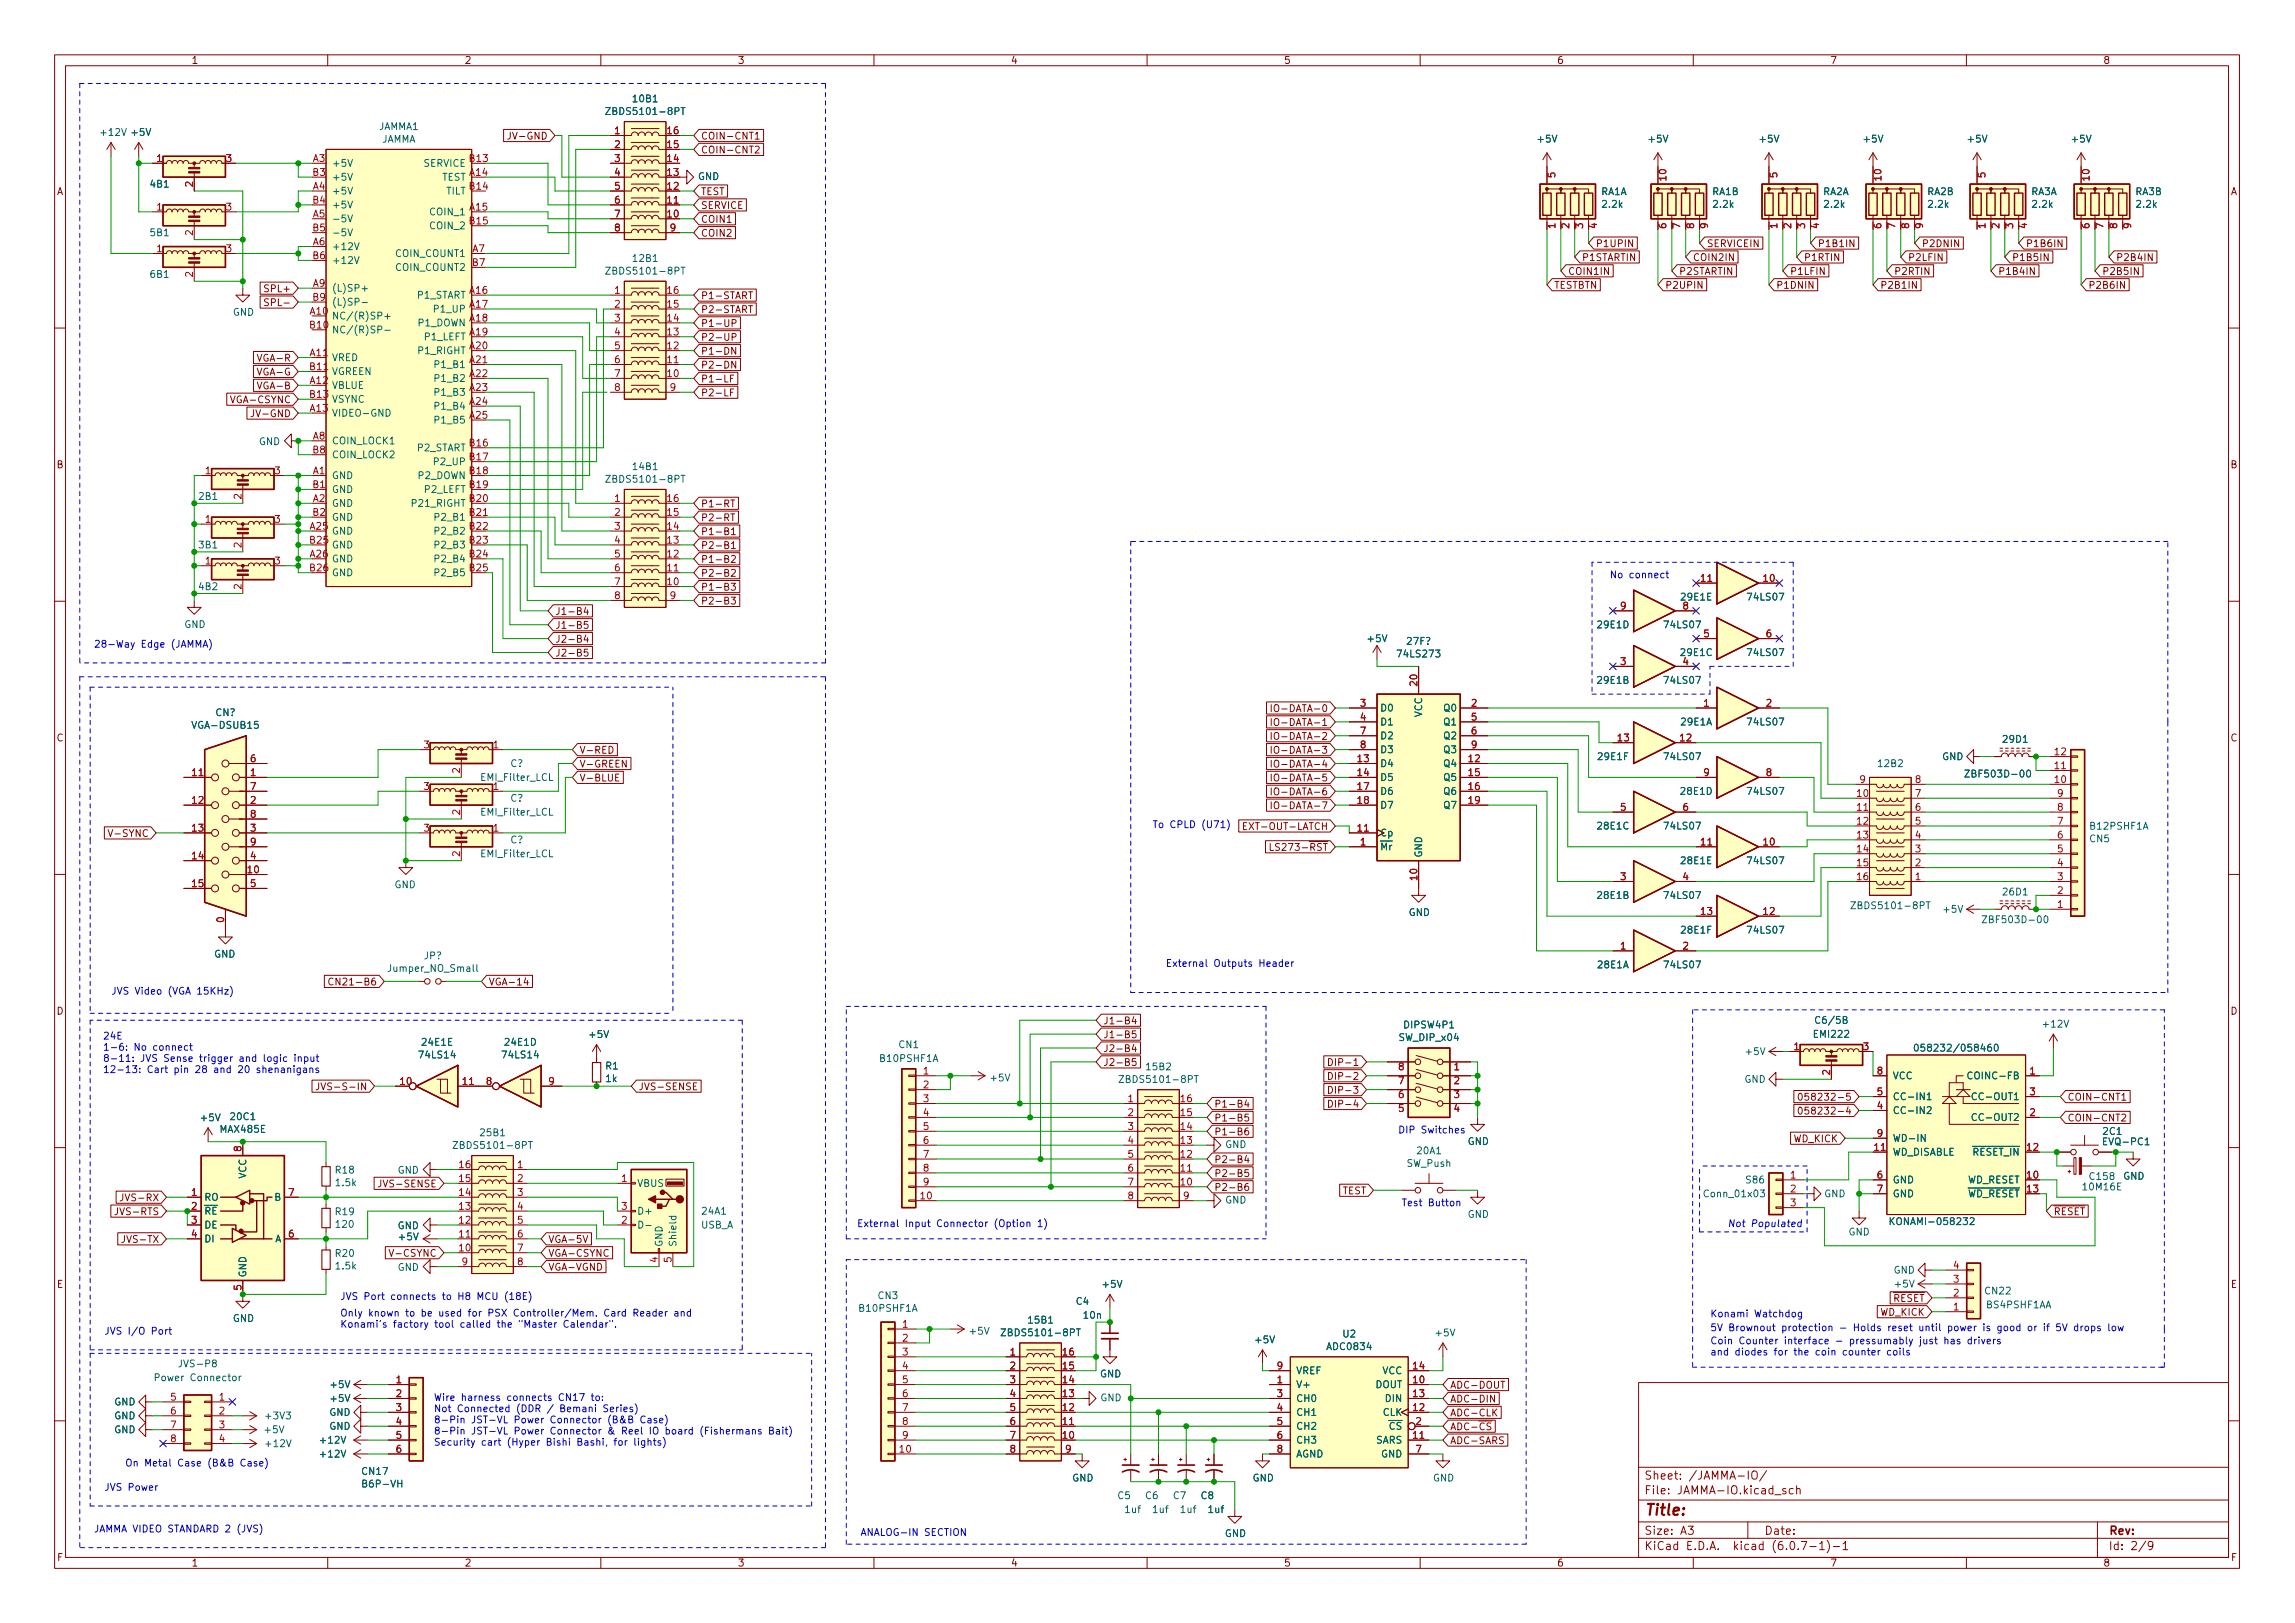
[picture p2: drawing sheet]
<svg xmlns="http://www.w3.org/2000/svg" width="420mm" height="297mm" viewBox="0 0 420 297" stroke-linecap="round" stroke-linejoin="round" font-family="sans-serif">
<defs><g id="words">
<text font-size="2.8" fill="#840000" x="301" y="277.3">Title:</text>
<g font-size="2.1" fill="#840000">
<text x="301" y="273.5">File: JAMMA-IO.kicad_sch</text>
<text x="301" y="270.8">Sheet: /JAMMA-IO/</text>
<text x="301" y="280.9">Size: A3</text>
<text x="323" y="280.9">Date:</text>
<text x="386" y="280.9">Rev:</text>
<text x="301" y="283.7">KiCad E.D.A. kicad (6.0.7-1)-1</text>
<text x="386" y="283.7">Id: 2/9</text>
</g>
<g font-size="1.8" fill="#840000">
<text x="35" y="11.7">1</text>
<text x="85" y="11.7">2</text>
<text x="135" y="11.7">3</text>
<text x="185" y="11.7">4</text>
<text x="235" y="11.7">5</text>
<text x="285" y="11.7">6</text>
<text x="335" y="11.7">7</text>
<text x="385" y="11.7">8</text>
<text x="93.6" y="25.5">JV-GND</text>
<text x="128.3" y="28.1">COIN-CNT2</text>
<text x="128.3" y="25.5">COIN-CNT1</text>
<text x="10.3" y="35.7">A</text>
<text x="128.3" y="35.7">TEST</text>
<text x="408.3" y="35.7">A</text>
<text x="128.3" y="40.8">COIN1</text>
<text x="128.3" y="38.2">SERVICE</text>
<text x="128.3" y="43.3">COIN2</text>
<text x="289.6" y="47.8">P1STARTIN</text>
<text x="292.1" y="45.2">P1UPIN</text>
<text x="309.9" y="47.8">COIN2IN</text>
<text x="312.4" y="45.2">SERVICEIN</text>
<text x="330.2" y="47.8">P1RTIN</text>
<text x="332.7" y="45.2">P1B1IN</text>
<text x="349.2" y="47.8">P2LFIN</text>
<text x="351.8" y="45.2">P2DNIN</text>
<text x="368.3" y="47.8">P1B5IN</text>
<text x="370.8" y="45.2">P1B6IN</text>
<text x="387.3" y="47.8">P2B4IN</text>
<text x="48.9" y="53.5">SPL+</text>
<text x="284.5" y="52.8">TESTBTN</text>
<text x="287" y="50.3">COIN1IN</text>
<text x="304.8" y="52.8">P2UPIN</text>
<text x="307.3" y="50.3">P2STARTIN</text>
<text x="325.1" y="52.8">P1DNIN</text>
<text x="327.7" y="50.3">P1LFIN</text>
<text x="344.2" y="52.8">P2B1IN</text>
<text x="346.7" y="50.3">P2RTIN</text>
<text x="365.8" y="50.3">P1B4IN</text>
<text x="382.3" y="52.8">P2B6IN</text>
<text x="384.8" y="50.3">P2B5IN</text>
<text x="49.3" y="56">SPL-</text>
<text x="128.3" y="57.3">P2-START</text>
<text x="128.3" y="54.7">P1-START</text>
<text x="128.3" y="59.8">P1-UP</text>
<text x="128.3" y="64.9">P1-DN</text>
<text x="128.3" y="62.4">P2-UP</text>
<text x="47.5" y="68.7">VGA-G</text>
<text x="47.6" y="71.2">VGA-B</text>
<text x="47.6" y="66.2">VGA-R</text>
<text x="128.3" y="70">P1-LF</text>
<text x="128.3" y="67.4">P2-DN</text>
<text x="42.7" y="73.8">VGA-CSYNC</text>
<text x="46.7" y="76.3">JV-GND</text>
<text x="128.3" y="72.5">P2-LF</text>
<text x="10.3" y="85.7">B</text>
<text x="408.3" y="85.7">B</text>
<text x="128.3" y="95.4">P2-RT</text>
<text x="128.3" y="92.8">P1-RT</text>
<text x="128.3" y="97.9">P1-B1</text>
<text x="128.3" y="100.5">P2-B1</text>
<text x="128.3" y="105.5">P2-B2</text>
<text x="128.3" y="103">P1-B2</text>
<text x="101.6" y="112.5">J1-B4</text>
<text x="128.3" y="108.1">P1-B3</text>
<text x="128.3" y="110.6">P2-B3</text>
<text x="101.6" y="117.6">J2-B4</text>
<text x="101.6" y="115.1">J1-B5</text>
<text x="101.6" y="120.1">J2-B5</text>
<text x="234.3" y="130.3">IO-DATA-0</text>
<text x="10.3" y="135.7">C</text>
<text x="106" y="137.9">V-RED</text>
<text x="234.3" y="135.4">IO-DATA-2</text>
<text x="234.3" y="137.9">IO-DATA-3</text>
<text x="234.3" y="132.8">IO-DATA-1</text>
<text x="408.3" y="135.7">C</text>
<text x="106" y="140.5">V-GREEN</text>
<text x="106" y="143">V-BLUE</text>
<text x="234.3" y="143">IO-DATA-5</text>
<text x="234.3" y="140.5">IO-DATA-4</text>
<text x="234.3" y="145.5">IO-DATA-6</text>
<text x="234.3" y="148.1">IO-DATA-7</text>
<text x="20.6" y="153.2">V-SYNC</text>
<text x="228.9" y="151.9">EXT-OUT-LATCH</text>
<text x="232.5" y="155.7">LS273-~{RST}</text>
<text x="10.3" y="185.7">D</text>
<text x="61.7" y="180.3">CN21-B6</text>
<text x="89.4" y="180.3">VGA-14</text>
<text x="408.3" y="185.7">D</text>
<text x="201.9" y="190">J1-B5</text>
<text x="201.9" y="187.5">J1-B4</text>
<text x="201.9" y="195.1">J2-B5</text>
<text x="201.9" y="192.5">J2-B4</text>
<text x="244.4" y="197.6">DIP-2</text>
<text x="244.4" y="195.1">DIP-1</text>
<text x="59.8" y="199.5">JVS-S-IN</text>
<text x="116.8" y="199.5">JVS-SENSE</text>
<text x="222.2" y="202.7">P1-B4</text>
<text x="244.4" y="202.7">DIP-4</text>
<text x="244.4" y="200.2">DIP-3</text>
<text x="331.6" y="204">058232-4</text>
<text x="331.6" y="201.4">058232-5</text>
<text x="378.5" y="201.4">COIN-CNT1</text>
<text x="222.2" y="207.8">P1-B6</text>
<text x="222.2" y="205.2">P1-B5</text>
<text x="328.3" y="209">WD_KICK</text>
<text x="378.5" y="205.2">COIN-CNT2</text>
<text x="222.2" y="215.4">P2-B5</text>
<text x="222.2" y="212.9">P2-B4</text>
<text x="22.8" y="219.8">JVS-RX</text>
<text x="70.1" y="217.3">JVS-SENSE</text>
<text x="222.2" y="217.9">P2-B6</text>
<text x="245.7" y="218.6">TEST</text>
<text x="21.7" y="222.4">JVS-RTS</text>
<text x="23" y="227.5">JVS-TX</text>
<text x="100.3" y="227.5">VGA-5V</text>
<text x="375.9" y="222.4">~{RESET}</text>
<text x="72.1" y="230">V-CSYNC</text>
<text x="100.3" y="230">VGA-CSYNC</text>
<text x="100.3" y="232.5">VGA-VGND</text>
<text x="10.4" y="235.7">E</text>
<text x="345.2" y="238.3">~{RESET}</text>
<text x="408.4" y="235.7">E</text>
<text x="344.2" y="240.8">WD_KICK</text>
<text x="265.4" y="254.1">ADC-DOUT</text>
<text x="265.4" y="256.7">ADC-DIN</text>
<text x="265.4" y="261.7">ADC-~{CS}</text>
<text x="265.4" y="259.2">ADC-CLK</text>
<text x="265.4" y="264.3">ADC-SARS</text>
<text x="10.4" y="285.7">F</text>
<text x="35" y="286.7">1</text>
<text x="85" y="286.7">2</text>
<text x="135" y="286.7">3</text>
<text x="185" y="286.7">4</text>
<text x="235" y="286.7">5</text>
<text x="285" y="286.7">6</text>
<text x="335" y="286.7">7</text>
<text x="385" y="286.7">8</text>
<text x="408.4" y="285.7">F</text>
</g>
<g font-size="1.8" fill="#006464">
<text x="69.3" y="23.8">JAMMA1</text>
<text x="111.8" y="21">ZBDS5101-8PT</text>
<text x="116" y="18.7">10B1</text>
<text x="18.6" y="24.9">+12V</text>
<text x="24.2" y="24.9">+5V</text>
<text x="69.8" y="26.1">JAMMA</text>
<text x="281.6" y="26.1">+5V</text>
<text x="301.9" y="26.1">+5V</text>
<text x="322.3" y="26.1">+5V</text>
<text x="341.3" y="26.1">+5V</text>
<text x="360.4" y="26.1">+5V</text>
<text x="379.4" y="26.1">+5V</text>
<text x="27.6" y="34.3">4B1</text>
<text x="60.7" y="30.5">+5V</text>
<text x="60.7" y="35.6">+5V</text>
<text x="60.7" y="33.1">+5V</text>
<text x="77.6" y="30.5">SERVICE</text>
<text x="80.8" y="33.1">TEST</text>
<text x="81.6" y="35.6">TILT</text>
<text x="127.8" y="32.9">GND</text>
<text x="293.1" y="35.7">RA1A</text>
<text x="313.5" y="35.7">RA1B</text>
<text x="333.7" y="35.7">RA2A</text>
<text x="352.8" y="35.7">RA2B</text>
<text x="371.8" y="35.7">RA3A</text>
<text x="390.9" y="35.7">RA3B</text>
<text x="60.7" y="40.7">-5V</text>
<text x="60.7" y="38.1">+5V</text>
<text x="79" y="39.4">COIN_1</text>
<text x="79" y="41.9">COIN_2</text>
<text x="293.4" y="38">2.2k</text>
<text x="313.8" y="38">2.2k</text>
<text x="334.1" y="38">2.2k</text>
<text x="353.1" y="38">2.2k</text>
<text x="372.2" y="38">2.2k</text>
<text x="391.2" y="38">2.2k</text>
<text x="27.6" y="43.2">5B1</text>
<text x="60.7" y="45.8">+12V</text>
<text x="60.7" y="43.2">-5V</text>
<text x="72.7" y="47">COIN_COUNT1</text>
<text x="116" y="47.9">12B1</text>
<text x="27.6" y="50.8">6B1</text>
<text x="60.7" y="53.4">(L)SP+</text>
<text x="60.7" y="48.3">+12V</text>
<text x="72.7" y="49.6">COIN_COUNT2</text>
<text x="111.8" y="50.2">ZBDS5101-8PT</text>
<text x="42.6" y="57.8">GND</text>
<text x="60.7" y="58.5">NC/(R)SP+</text>
<text x="60.7" y="55.9">(L)SP-</text>
<text x="76.3" y="54.6">P1_START</text>
<text x="76.6" y="59.7">P1_DOWN</text>
<text x="79.7" y="57.2">P1_UP</text>
<text x="60.7" y="61">NC/(R)SP-</text>
<text x="76.7" y="64.8">P1_RIGHT</text>
<text x="77.8" y="62.3">P1_LEFT</text>
<text x="60.7" y="66.1">VRED</text>
<text x="60.7" y="71.2">VBLUE</text>
<text x="60.7" y="68.6">VGREEN</text>
<text x="79.9" y="67.3">P1_B1</text>
<text x="79.9" y="69.9">P1_B2</text>
<text x="60.7" y="76.2">VIDEO-GND</text>
<text x="60.7" y="73.7">VSYNC</text>
<text x="79.9" y="72.4">P1_B3</text>
<text x="79.9" y="75">P1_B4</text>
<text x="79.9" y="77.5">P1_B5</text>
<text x="47.4" y="81.4">GND</text>
<text x="60.7" y="81.3">COIN_LOCK1</text>
<text x="60.7" y="83.9">COIN_LOCK2</text>
<text x="76.3" y="82.6">P2_START</text>
<text x="60.7" y="87.7">GND</text>
<text x="76.6" y="87.7">P2_DOWN</text>
<text x="79.7" y="85.1">P2_UP</text>
<text x="111.8" y="88.3">ZBDS5101-8PT</text>
<text x="116" y="86">14B1</text>
<text x="36.5" y="91.5">2B1</text>
<text x="60.7" y="92.7">GND</text>
<text x="60.7" y="90.2">GND</text>
<text x="60.7" y="95.3">GND</text>
<text x="75.7" y="92.7">P21_RIGHT</text>
<text x="77.8" y="90.2">P2_LEFT</text>
<text x="79.9" y="95.3">P2_B1</text>
<text x="36.5" y="100.4">3B1</text>
<text x="60.7" y="97.8">GND</text>
<text x="60.7" y="100.4">GND</text>
<text x="79.9" y="97.8">P2_B2</text>
<text x="79.9" y="100.4">P2_B3</text>
<text x="36.5" y="108">4B2</text>
<text x="60.7" y="102.9">GND</text>
<text x="60.7" y="105.4">GND</text>
<text x="79.9" y="102.9">P2_B4</text>
<text x="79.9" y="105.4">P2_B5</text>
<text x="307.9" y="109.9">29E1E</text>
<text x="320.1" y="109.9">74LS07</text>
<text x="33.7" y="114.9">GND</text>
<text x="250.5" y="117.5">+5V</text>
<text x="257.6" y="118">27F?</text>
<text x="292.6" y="115">29E1D</text>
<text x="304.9" y="115">74LS07</text>
<text x="256.1" y="120.3">74LS273</text>
<text x="292.6" y="125.1">29E1B</text>
<text x="304.9" y="125.1">74LS07</text>
<text x="307.8" y="120.1">29E1C</text>
<text x="320.1" y="120.1">74LS07</text>
<text x="39.5" y="131">CN?</text>
<text x="252.6" y="130.2">D0</text>
<text x="260.3" y="131.3" transform="rotate(-90 260.3 131.3)">VCC</text>
<text x="264.5" y="130.2">Q0</text>
<text x="35.6" y="133.4">VGA-DSUB15</text>
<text x="252.6" y="132.8">D1</text>
<text x="252.6" y="135.3">D2</text>
<text x="252.6" y="137.8">D3</text>
<text x="264.5" y="132.8">Q1</text>
<text x="264.5" y="135.3">Q2</text>
<text x="264.5" y="137.8">Q3</text>
<text x="307.8" y="132.8">29E1A</text>
<text x="320.1" y="132.8">74LS07</text>
<text x="366.8" y="135.9">29D1</text>
<text x="88.2" y="142.9">EMI_Filter_LCL</text>
<text x="93.4" y="140.4">C?</text>
<text x="252.6" y="140.4">D4</text>
<text x="252.6" y="142.9">D5</text>
<text x="264.5" y="140.4">Q4</text>
<text x="264.5" y="142.9">Q5</text>
<text x="292.7" y="139.1">29E1F</text>
<text x="304.9" y="139.1">74LS07</text>
<text x="344" y="140.4">12B2</text>
<text x="355.5" y="139.1">GND</text>
<text x="360.6" y="142.3">ZBF503D-00</text>
<text x="88.2" y="149.3">EMI_Filter_LCL</text>
<text x="93.4" y="146.7">C?</text>
<text x="252.6" y="145.5">D6</text>
<text x="252.6" y="148">D7</text>
<text x="264.5" y="145.5">Q6</text>
<text x="264.5" y="148">Q7</text>
<text x="307.8" y="145.5">28E1D</text>
<text x="320.1" y="145.5">74LS07</text>
<text x="93.4" y="154.3">C?</text>
<text x="252.6" y="155.6">~{Mr}</text>
<text x="252.6" y="153.1">Cp</text>
<text x="292.6" y="151.8">28E1C</text>
<text x="304.9" y="151.8">74LS07</text>
<text x="382.6" y="154.1">CN5</text>
<text x="382.8" y="151.8">B12PSHF1A</text>
<text x="88.2" y="156.9">EMI_Filter_LCL</text>
<text x="260.3" y="157" transform="rotate(-90 260.3 157)">GND</text>
<text x="307.9" y="158.2">28E1E</text>
<text x="320.1" y="158.2">74LS07</text>
<text x="72.2" y="162.5">GND</text>
<text x="257.9" y="167.6">GND</text>
<text x="292.6" y="164.5">28E1B</text>
<text x="304.9" y="164.5">74LS07</text>
<text x="339.8" y="166.4">ZBDS5101-8PT</text>
<text x="355.9" y="167">+5V</text>
<text x="366.8" y="163.9">26D1</text>
<text x="307.9" y="170.9">28E1F</text>
<text x="320.1" y="170.9">74LS07</text>
<text x="363.8" y="168.9">ZBF503D-00</text>
<text x="39.2" y="175.2">GND</text>
<text x="71.4" y="177.9">Jumper_NO_Small</text>
<text x="77.6" y="175.6">JP?</text>
<text x="292.6" y="177.2">28E1A</text>
<text x="304.9" y="177.2">74LS07</text>
<text x="77.4" y="191.4">24E1E</text>
<text x="92.5" y="191.4">24E1D</text>
<text x="108" y="190">+5V</text>
<text x="164.6" y="191.8">CN1</text>
<text x="256.3" y="190.5">SW_DIP_x04</text>
<text x="257.1" y="188.2">DIPSW4P1</text>
<text x="332.2" y="189.9">EMI222</text>
<text x="332.8" y="187.4">C6/5B</text>
<text x="374.2" y="188">+12V</text>
<text x="76.9" y="193.7">74LS14</text>
<text x="92.2" y="193.7">74LS14</text>
<text x="110.9" y="195.7">R1</text>
<text x="161.3" y="194.3">B10PSHF1A</text>
<text x="181.5" y="197.9">+5V</text>
<text x="210" y="195.9">15B2</text>
<text x="319.7" y="193.1">+5V</text>
<text x="346.5" y="197.5">VCC</text>
<text x="352" y="192.4">058232/058460</text>
<text x="361.2" y="197.5">COINC-FB</text>
<text x="110.9" y="198">1k</text>
<text x="205.8" y="198.2">ZBDS5101-8PT</text>
<text x="319.3" y="198.2">GND</text>
<text x="346.5" y="203.9">CC-IN2</text>
<text x="346.5" y="201.3">CC-IN1</text>
<text x="362" y="201.3">CC-OUT1</text>
<text x="36.9" y="205.2">+5V</text>
<text x="40.4" y="207.3">MAX485E</text>
<text x="42.3" y="205">20C1</text>
<text x="88.1" y="207.9">25B1</text>
<text x="268.7" y="209.5">GND</text>
<text x="346.5" y="209">WD-IN</text>
<text x="362" y="205.1">CC-OUT2</text>
<text x="385.1" y="207.7">2C1</text>
<text x="385.4" y="209.6">EVQ-PC1</text>
<text x="45.1" y="215.7" transform="rotate(-90 45.1 215.7)">VCC</text>
<text x="61.5" y="214.8">R18</text>
<text x="72.8" y="214.8">GND</text>
<text x="83.9" y="210.2">ZBDS5101-8PT</text>
<text x="224.3" y="210.1">GND</text>
<text x="257.5" y="213.5">SW_Push</text>
<text x="259.5" y="211.2">20A1</text>
<text x="346.5" y="211.5">WD_DISABLE</text>
<text x="359.8" y="211.5">~{RESET_IN}</text>
<text x="382.7" y="215.9">C158</text>
<text x="388.7" y="215.9">GND</text>
<text x="37.3" y="219.7">RO</text>
<text x="50.3" y="219.7">B</text>
<text x="61.6" y="217.1">1.5k</text>
<text x="116.6" y="217.2">VBUS</text>
<text x="224.3" y="220.3">GND</text>
<text x="312.3" y="219.1">Conn_01x03</text>
<text x="319.7" y="216.6">S86</text>
<text x="333.9" y="219.1">GND</text>
<text x="346.5" y="216.6">GND</text>
<text x="346.5" y="219.1">GND</text>
<text x="358.6" y="219.1">~{WD_RESET}</text>
<text x="360" y="216.6">WD_RESET</text>
<text x="381.5" y="217.8">10M16E</text>
<text x="37.3" y="222.3">~{RE}</text>
<text x="37.3" y="224.8">DE</text>
<text x="37.3" y="227.4">DI</text>
<text x="50.3" y="227.4">A</text>
<text x="61.5" y="222.4">R19</text>
<text x="61.6" y="224.7">120</text>
<text x="72.8" y="225">GND</text>
<text x="73.1" y="227">+5V</text>
<text x="116.6" y="222.3">D+</text>
<text x="128.3" y="224.8">USB_A</text>
<text x="128.6" y="222.3">24A1</text>
<text x="268.7" y="222.9">GND</text>
<text x="338.4" y="226.1">GND</text>
<text x="346.9" y="224.2">KONAMI-058232</text>
<text x="45.1" y="233.8" transform="rotate(-90 45.1 233.8)">GND</text>
<text x="61.5" y="230">R20</text>
<text x="61.6" y="232.3">1.5k</text>
<text x="72.8" y="232.6">GND</text>
<text x="121.3" y="228.3" transform="rotate(-90 121.3 228.3)">GND</text>
<text x="123.8" y="228.3" transform="rotate(-90 123.8 228.3)">Shield</text>
<text x="346.6" y="233.1">GND</text>
<text x="160.8" y="237.8">CN3</text>
<text x="197" y="238.8">C4</text>
<text x="202" y="235.7">+5V</text>
<text x="347" y="235.6">+5V</text>
<text x="363.5" y="236.9">CN22</text>
<text x="363.7" y="239.4">BS4PSHF1AA</text>
<text x="42.6" y="241.9">GND</text>
<text x="157.4" y="240.1">B10PSHF1A</text>
<text x="177.7" y="244.3">+5V</text>
<text x="184.2" y="244.5">ZBDS5101-8PT</text>
<text x="188.4" y="242.2">15B1</text>
<text x="198.5" y="241.3">10n</text>
<text x="229.9" y="245.8">+5V</text>
<text x="245.9" y="244.8">U2</text>
<text x="262.9" y="244.6">+5V</text>
<text x="33.1" y="250.2">JVS-P8</text>
<text x="237.2" y="251.5">VREF</text>
<text x="243.1" y="247.1">ADC0834</text>
<text x="253.1" y="251.5">VCC</text>
<text x="20.9" y="257.2">GND</text>
<text x="28.9" y="252.8">Power Connector</text>
<text x="60.6" y="256.6">+5V</text>
<text x="60.6" y="254">+5V</text>
<text x="201.4" y="252.1">GND</text>
<text x="201.4" y="256.4">GND</text>
<text x="237.2" y="254">V+</text>
<text x="237.2" y="256.6">CH0</text>
<text x="251.8" y="254">DOUT</text>
<text x="253.7" y="256.6">DIN</text>
<text x="20.9" y="262.3">GND</text>
<text x="20.9" y="259.8">GND</text>
<text x="48.6" y="262.3">+5V</text>
<text x="48.8" y="259.8">+3V3</text>
<text x="60.3" y="261.7">GND</text>
<text x="60.3" y="259.1">GND</text>
<text x="237.2" y="259.1">CH1</text>
<text x="237.2" y="261.7">CH2</text>
<text x="253" y="261.7">~{CS}</text>
<text x="253.2" y="259.1">CLK</text>
<text x="48.8" y="264.8">+12V</text>
<text x="58.8" y="264.2">+12V</text>
<text x="58.8" y="266.7">+12V</text>
<text x="66.4" y="269.9">CN17</text>
<text x="237.2" y="264.2">CH3</text>
<text x="237.2" y="266.7">AGND</text>
<text x="251.9" y="264.2">SARS</text>
<text x="252.9" y="266.7">GND</text>
<text x="66.7" y="272.2">B6P-VH</text>
<text x="196.3" y="271.1">GND</text>
<text x="204.7" y="274.4">C5</text>
<text x="209.7" y="274.4">C6</text>
<text x="214.8" y="274.4">C7</text>
<text x="219.9" y="274.4">C8</text>
<text x="229.3" y="271.1">GND</text>
<text x="262.3" y="271.1">GND</text>
<text x="206" y="276.9">1uf</text>
<text x="211.1" y="276.9">1uf</text>
<text x="216.2" y="276.9">1uf</text>
<text x="221.3" y="276.9">1uf</text>
<text x="224.2" y="281.3">GND</text>
</g>
<g font-size="1.8" fill="#a90000">
<text x="28.7" y="29.6">1</text>
<text x="41.4" y="29.6">3</text>
<text x="57.3" y="29.6">A3</text>
<text x="86" y="29.6">B13</text>
<text x="112.5" y="24.5">1</text>
<text x="112.5" y="27.1">2</text>
<text x="112.5" y="29.6">3</text>
<text x="122.2" y="29.6">14</text>
<text x="122.2" y="27.1">15</text>
<text x="122.2" y="24.5">16</text>
<text x="35.3" y="34.2" transform="rotate(-90 35.3 34.2)">2</text>
<text x="57.3" y="34.7">A4</text>
<text x="57.3" y="32.2">B3</text>
<text x="86" y="32.2">A14</text>
<text x="86" y="34.7">B14</text>
<text x="112.5" y="32.2">4</text>
<text x="112.5" y="34.7">5</text>
<text x="122.2" y="34.7">12</text>
<text x="122.2" y="32.2">13</text>
<text x="284.7" y="32.5" transform="rotate(-90 284.7 32.5)">5</text>
<text x="305.1" y="33" transform="rotate(-90 305.1 33)">10</text>
<text x="325.4" y="32.5" transform="rotate(-90 325.4 32.5)">5</text>
<text x="344.4" y="33" transform="rotate(-90 344.4 33)">10</text>
<text x="363.5" y="32.5" transform="rotate(-90 363.5 32.5)">5</text>
<text x="382.5" y="33" transform="rotate(-90 382.5 33)">10</text>
<text x="28.7" y="38.5">1</text>
<text x="41.4" y="38.5">3</text>
<text x="57.3" y="39.8">A5</text>
<text x="57.3" y="37.2">B4</text>
<text x="86" y="38.5">A15</text>
<text x="86" y="41.1">B15</text>
<text x="112.5" y="37.2">6</text>
<text x="112.5" y="39.8">7</text>
<text x="122.2" y="39.8">10</text>
<text x="122.2" y="37.2">11</text>
<text x="284.7" y="41.8" transform="rotate(-90 284.7 41.8)">1</text>
<text x="287.3" y="41.8" transform="rotate(-90 287.3 41.8)">2</text>
<text x="289.8" y="41.8" transform="rotate(-90 289.8 41.8)">3</text>
<text x="292.4" y="41.8" transform="rotate(-90 292.4 41.8)">4</text>
<text x="305.1" y="41.8" transform="rotate(-90 305.1 41.8)">6</text>
<text x="307.6" y="41.8" transform="rotate(-90 307.6 41.8)">7</text>
<text x="310.1" y="41.8" transform="rotate(-90 310.1 41.8)">8</text>
<text x="312.7" y="41.8" transform="rotate(-90 312.7 41.8)">9</text>
<text x="325.4" y="41.8" transform="rotate(-90 325.4 41.8)">1</text>
<text x="327.9" y="41.8" transform="rotate(-90 327.9 41.8)">2</text>
<text x="330.5" y="41.8" transform="rotate(-90 330.5 41.8)">3</text>
<text x="333" y="41.8" transform="rotate(-90 333 41.8)">4</text>
<text x="344.4" y="41.8" transform="rotate(-90 344.4 41.8)">6</text>
<text x="347" y="41.8" transform="rotate(-90 347 41.8)">7</text>
<text x="349.5" y="41.8" transform="rotate(-90 349.5 41.8)">8</text>
<text x="352" y="41.8" transform="rotate(-90 352 41.8)">9</text>
<text x="363.5" y="41.8" transform="rotate(-90 363.5 41.8)">1</text>
<text x="366" y="41.8" transform="rotate(-90 366 41.8)">2</text>
<text x="368.6" y="41.8" transform="rotate(-90 368.6 41.8)">3</text>
<text x="371.1" y="41.8" transform="rotate(-90 371.1 41.8)">4</text>
<text x="382.5" y="41.8" transform="rotate(-90 382.5 41.8)">6</text>
<text x="385.1" y="41.8" transform="rotate(-90 385.1 41.8)">7</text>
<text x="387.6" y="41.8" transform="rotate(-90 387.6 41.8)">8</text>
<text x="390.1" y="41.8" transform="rotate(-90 390.1 41.8)">9</text>
<text x="28.7" y="46.1">1</text>
<text x="35.3" y="43.1" transform="rotate(-90 35.3 43.1)">2</text>
<text x="41.4" y="46.1">3</text>
<text x="57.3" y="44.9">A6</text>
<text x="57.3" y="42.3">B5</text>
<text x="57.3" y="47.4">B6</text>
<text x="86.5" y="46.1">A7</text>
<text x="112.5" y="42.3">8</text>
<text x="122.7" y="42.3">9</text>
<text x="35.3" y="50.7" transform="rotate(-90 35.3 50.7)">2</text>
<text x="57.3" y="52.5">A9</text>
<text x="86" y="53.8">A16</text>
<text x="86.5" y="48.7">B7</text>
<text x="112.5" y="53.8">1</text>
<text x="122.2" y="53.8">16</text>
<text x="56.8" y="57.6">A10</text>
<text x="57.3" y="55">B9</text>
<text x="86" y="56.3">A17</text>
<text x="86" y="58.8">A18</text>
<text x="112.5" y="56.3">2</text>
<text x="112.5" y="58.8">3</text>
<text x="122.2" y="58.8">14</text>
<text x="122.2" y="56.3">15</text>
<text x="56.8" y="65.2">A11</text>
<text x="56.8" y="60.1">B10</text>
<text x="86" y="61.4">A19</text>
<text x="86" y="63.9">A20</text>
<text x="112.5" y="61.4">4</text>
<text x="112.5" y="63.9">5</text>
<text x="122.2" y="63.9">12</text>
<text x="122.2" y="61.4">13</text>
<text x="56.8" y="70.3">A12</text>
<text x="56.8" y="67.7">B11</text>
<text x="86" y="66.5">A21</text>
<text x="86" y="69">A22</text>
<text x="86" y="71.5">A23</text>
<text x="112.5" y="66.5">6</text>
<text x="112.5" y="69">7</text>
<text x="112.5" y="71.5">8</text>
<text x="122.2" y="69">10</text>
<text x="122.2" y="66.5">11</text>
<text x="122.7" y="71.5">9</text>
<text x="56.8" y="75.3">A13</text>
<text x="56.8" y="72.8">B13</text>
<text x="86" y="74.1">A24</text>
<text x="86" y="76.6">A25</text>
<text x="57.3" y="80.4">A8</text>
<text x="57.3" y="83">B8</text>
<text x="86" y="81.7">B16</text>
<text x="37.6" y="86.8">1</text>
<text x="50.3" y="86.8">3</text>
<text x="57.3" y="86.8">A1</text>
<text x="57.3" y="89.3">B1</text>
<text x="86" y="84.2">B17</text>
<text x="86" y="86.8">B18</text>
<text x="86" y="89.3">B19</text>
<text x="37.6" y="95.7">1</text>
<text x="44.2" y="91.3" transform="rotate(-90 44.2 91.3)">2</text>
<text x="50.3" y="95.7">3</text>
<text x="57.3" y="91.9">A2</text>
<text x="57.3" y="94.4">B2</text>
<text x="86" y="91.9">B20</text>
<text x="86" y="94.4">B21</text>
<text x="112.5" y="91.9">1</text>
<text x="112.5" y="94.4">2</text>
<text x="122.2" y="94.4">15</text>
<text x="122.2" y="91.9">16</text>
<text x="44.2" y="100.2" transform="rotate(-90 44.2 100.2)">2</text>
<text x="56.8" y="96.9">A25</text>
<text x="56.8" y="99.5">B25</text>
<text x="86" y="96.9">B22</text>
<text x="86" y="99.5">B23</text>
<text x="112.5" y="96.9">3</text>
<text x="112.5" y="99.5">4</text>
<text x="122.2" y="99.5">13</text>
<text x="122.2" y="96.9">14</text>
<text x="37.6" y="103.3">1</text>
<text x="44.2" y="107.8" transform="rotate(-90 44.2 107.8)">2</text>
<text x="50.3" y="103.3">3</text>
<text x="56.8" y="102">A26</text>
<text x="56.8" y="104.6">B26</text>
<text x="86" y="102">B24</text>
<text x="86" y="104.6">B25</text>
<text x="112.5" y="102">5</text>
<text x="112.5" y="104.6">6</text>
<text x="112.5" y="107.1">7</text>
<text x="122.2" y="107.1">10</text>
<text x="122.2" y="104.6">11</text>
<text x="122.2" y="102">12</text>
<text x="311.4" y="106.5">11</text>
<text x="322.9" y="106.5">10</text>
<text x="112.5" y="109.6">8</text>
<text x="122.7" y="109.6">9</text>
<text x="296.7" y="111.5">9</text>
<text x="308.1" y="111.5">8</text>
<text x="311.9" y="116.6">5</text>
<text x="323.4" y="116.6">6</text>
<text x="259.5" y="125.5" transform="rotate(-90 259.5 125.5)">20</text>
<text x="296.7" y="121.7">3</text>
<text x="308.1" y="121.7">4</text>
<text x="249.1" y="129.3">3</text>
<text x="249.1" y="131.9">4</text>
<text x="269.4" y="129.3">2</text>
<text x="269.4" y="131.9">5</text>
<text x="311.9" y="129.3">1</text>
<text x="323.4" y="129.3">2</text>
<text x="77.6" y="136.9">3</text>
<text x="90.3" y="136.9">1</text>
<text x="249.1" y="134.4">7</text>
<text x="249.1" y="136.9">8</text>
<text x="269.4" y="134.4">6</text>
<text x="269.4" y="136.9">9</text>
<text x="296.2" y="135.7">13</text>
<text x="307.6" y="135.7">12</text>
<text x="35.2" y="142">11</text>
<text x="45.9" y="142">1</text>
<text x="45.9" y="139.5">6</text>
<text x="84.2" y="141.5" transform="rotate(-90 84.2 141.5)">2</text>
<text x="248.6" y="139.5">13</text>
<text x="248.6" y="142">14</text>
<text x="268.9" y="139.5">12</text>
<text x="268.9" y="142">15</text>
<text x="311.9" y="142">9</text>
<text x="323.4" y="142">8</text>
<text x="340.5" y="143.3">9</text>
<text x="350.7" y="143.3">8</text>
<text x="376.2" y="143.3">10</text>
<text x="376.2" y="140.8">11</text>
<text x="376.2" y="138.2">12</text>
<text x="35.2" y="147.1">12</text>
<text x="45.9" y="147.1">2</text>
<text x="45.9" y="144.6">7</text>
<text x="45.9" y="149.6">8</text>
<text x="77.6" y="144.6">3</text>
<text x="84.2" y="149.1" transform="rotate(-90 84.2 149.1)">2</text>
<text x="90.3" y="144.6">1</text>
<text x="248.6" y="144.6">17</text>
<text x="248.6" y="147.1">18</text>
<text x="268.9" y="144.6">16</text>
<text x="268.9" y="147.1">19</text>
<text x="296.7" y="148.4">5</text>
<text x="308.1" y="148.4">6</text>
<text x="340" y="145.8">10</text>
<text x="340" y="148.4">11</text>
<text x="350.7" y="148.4">6</text>
<text x="350.7" y="145.8">7</text>
<text x="376.7" y="148.4">8</text>
<text x="376.7" y="145.8">9</text>
<text x="35.2" y="152.2">13</text>
<text x="45.9" y="152.2">3</text>
<text x="45.9" y="154.7">9</text>
<text x="77.6" y="152.2">3</text>
<text x="90.3" y="152.2">1</text>
<text x="248.6" y="152.2">11</text>
<text x="249.1" y="154.7">1</text>
<text x="311.4" y="154.7">11</text>
<text x="322.9" y="154.7">10</text>
<text x="340" y="150.9">12</text>
<text x="340" y="153.5">13</text>
<text x="340" y="156">14</text>
<text x="350.7" y="156">3</text>
<text x="350.7" y="153.5">4</text>
<text x="350.7" y="150.9">5</text>
<text x="376.7" y="156">5</text>
<text x="376.7" y="153.5">6</text>
<text x="376.7" y="150.9">7</text>
<text x="35.2" y="157.3">14</text>
<text x="45.4" y="159.8">10</text>
<text x="45.9" y="157.3">4</text>
<text x="84.2" y="156.7" transform="rotate(-90 84.2 156.7)">2</text>
<text x="259.5" y="161" transform="rotate(-90 259.5 161)">10</text>
<text x="296.7" y="161.1">3</text>
<text x="308.1" y="161.1">4</text>
<text x="340" y="158.5">15</text>
<text x="340" y="161.1">16</text>
<text x="350.7" y="161.1">1</text>
<text x="350.7" y="158.5">2</text>
<text x="376.7" y="161.1">3</text>
<text x="376.7" y="158.5">4</text>
<text x="35.2" y="162.3">15</text>
<text x="45.9" y="162.3">5</text>
<text x="311.4" y="167.4">13</text>
<text x="322.9" y="167.4">12</text>
<text x="376.7" y="166.2">1</text>
<text x="376.7" y="163.6">2</text>
<text x="41" y="168.8" transform="rotate(-90 41 168.8)">0</text>
<text x="296.7" y="173.8">1</text>
<text x="308.1" y="173.8">2</text>
<text x="169.1" y="196.6">1</text>
<text x="256" y="195.9">8</text>
<text x="266.2" y="195.9">1</text>
<text x="328.4" y="192.2">1</text>
<text x="335" y="196.7" transform="rotate(-90 335 196.7)">2</text>
<text x="341.1" y="192.2">3</text>
<text x="343.7" y="196.6">8</text>
<text x="371.6" y="196.6">1</text>
<text x="73.3" y="198.5">10</text>
<text x="84.7" y="198.5">11</text>
<text x="89" y="198.5">8</text>
<text x="100.5" y="198.5">9</text>
<text x="169.1" y="199.2">2</text>
<text x="169.1" y="201.7">3</text>
<text x="206.5" y="201.7">1</text>
<text x="216.2" y="201.7">16</text>
<text x="256" y="203.5">5</text>
<text x="256" y="201">6</text>
<text x="256" y="198.4">7</text>
<text x="266.2" y="198.4">2</text>
<text x="266.2" y="201">3</text>
<text x="266.2" y="203.5">4</text>
<text x="343.7" y="203">4</text>
<text x="343.7" y="200.4">5</text>
<text x="371.6" y="200.4">3</text>
<text x="169.1" y="204.3">4</text>
<text x="169.1" y="206.8">5</text>
<text x="169.1" y="209.3">6</text>
<text x="206.5" y="204.3">2</text>
<text x="206.5" y="206.8">3</text>
<text x="206.5" y="209.3">4</text>
<text x="216.2" y="209.3">13</text>
<text x="216.2" y="206.8">14</text>
<text x="216.2" y="204.3">15</text>
<text x="343.7" y="208.1">9</text>
<text x="371.6" y="204.3">2</text>
<text x="44.2" y="210.7" transform="rotate(-90 44.2 210.7)">8</text>
<text x="84.1" y="213.8">16</text>
<text x="94.8" y="213.8">1</text>
<text x="169.1" y="211.9">7</text>
<text x="169.1" y="214.4">8</text>
<text x="206.5" y="211.9">5</text>
<text x="206.5" y="214.4">6</text>
<text x="216.2" y="214.4">11</text>
<text x="216.2" y="211.9">12</text>
<text x="327.8" y="215.7">1</text>
<text x="343.2" y="210.6">11</text>
<text x="343.7" y="215.7">6</text>
<text x="371.1" y="215.7">10</text>
<text x="371.1" y="210.6">12</text>
<text x="35.1" y="218.9">1</text>
<text x="35.1" y="221.4">2</text>
<text x="52.8" y="218.9">7</text>
<text x="84.1" y="221.4">13</text>
<text x="84.1" y="218.9">14</text>
<text x="84.1" y="216.3">15</text>
<text x="94.8" y="216.3">2</text>
<text x="94.8" y="218.9">3</text>
<text x="94.8" y="221.4">4</text>
<text x="113.8" y="216.3">1</text>
<text x="113.8" y="221.4">3</text>
<text x="168.6" y="219.5">10</text>
<text x="169.1" y="217">9</text>
<text x="206.5" y="217">7</text>
<text x="206.5" y="219.5">8</text>
<text x="216.2" y="217">10</text>
<text x="216.7" y="219.5">9</text>
<text x="327.8" y="218.2">2</text>
<text x="327.8" y="220.8">3</text>
<text x="343.7" y="218.2">7</text>
<text x="371.1" y="218.2">13</text>
<text x="35.1" y="223.9">3</text>
<text x="35.1" y="226.5">4</text>
<text x="52.8" y="226.5">6</text>
<text x="84.1" y="226.5">11</text>
<text x="84.1" y="223.9">12</text>
<text x="94.8" y="223.9">5</text>
<text x="94.8" y="226.5">6</text>
<text x="113.8" y="223.9">2</text>
<text x="84.1" y="229">10</text>
<text x="84.6" y="231.6">9</text>
<text x="94.8" y="229">7</text>
<text x="94.8" y="231.6">8</text>
<text x="120.4" y="231" transform="rotate(-90 120.4 231)">4</text>
<text x="122.9" y="231" transform="rotate(-90 122.9 231)">5</text>
<text x="357.6" y="232.2">4</text>
<text x="44.2" y="236.1" transform="rotate(-90 44.2 236.1)">5</text>
<text x="357.6" y="239.8">1</text>
<text x="357.6" y="237.3">2</text>
<text x="357.6" y="234.7">3</text>
<text x="165.2" y="243">1</text>
<text x="165.2" y="245.5">2</text>
<text x="165.2" y="248.1">3</text>
<text x="165.2" y="250.6">4</text>
<text x="184.9" y="248.1">1</text>
<text x="184.9" y="250.6">2</text>
<text x="194.6" y="250.6">15</text>
<text x="194.6" y="248.1">16</text>
<text x="233.8" y="250.6">9</text>
<text x="258.7" y="250.6">14</text>
<text x="31.3" y="256.3">5</text>
<text x="40.1" y="256.3">1</text>
<text x="72.5" y="253.1">1</text>
<text x="72.5" y="255.7">2</text>
<text x="165.2" y="253.1">5</text>
<text x="165.2" y="255.7">6</text>
<text x="184.9" y="253.1">3</text>
<text x="184.9" y="255.7">4</text>
<text x="194.6" y="255.7">13</text>
<text x="194.6" y="253.1">14</text>
<text x="233.8" y="253.1">1</text>
<text x="233.8" y="255.7">3</text>
<text x="258.7" y="253.1">10</text>
<text x="258.7" y="255.7">13</text>
<text x="31.3" y="258.9">6</text>
<text x="31.3" y="261.4">7</text>
<text x="31.3" y="263.9">8</text>
<text x="40.1" y="258.9">2</text>
<text x="40.1" y="261.4">3</text>
<text x="40.1" y="263.9">4</text>
<text x="72.5" y="258.2">3</text>
<text x="72.5" y="260.8">4</text>
<text x="72.5" y="263.3">5</text>
<text x="165.2" y="258.2">7</text>
<text x="165.2" y="260.8">8</text>
<text x="165.2" y="263.3">9</text>
<text x="184.9" y="258.2">5</text>
<text x="184.9" y="260.8">6</text>
<text x="184.9" y="263.3">7</text>
<text x="194.6" y="263.3">10</text>
<text x="194.6" y="260.8">11</text>
<text x="194.6" y="258.2">12</text>
<text x="233.8" y="258.2">4</text>
<text x="233.8" y="260.8">5</text>
<text x="233.8" y="263.3">6</text>
<text x="258.7" y="263.3">11</text>
<text x="258.7" y="258.2">12</text>
<text x="259.2" y="260.8">2</text>
<text x="72.5" y="265.8">6</text>
<text x="164.8" y="265.8">10</text>
<text x="184.9" y="265.8">8</text>
<text x="195.1" y="265.8">9</text>
<text x="233.8" y="265.8">8</text>
<text x="259.2" y="265.8">7</text>
</g>
<g font-size="1.8" fill="#0000c2">
<text x="294.6" y="105.8">No connect</text>
<text x="17.1" y="118.5">28-Way Edge (JAMMA)</text>
<text x="213" y="151.5">To CPLD (U71)</text>
<text x="213.4" y="176.9">External Outputs Header</text>
<text x="20.3" y="182">JVS Video (VGA 15KHz)</text>
<text x="18.8" y="190.2">24E</text>
<text x="18.8" y="192.3">1-6: No connect</text>
<text x="18.8" y="194.3">8-11: JVS Sense trigger and logic input</text>
<text x="18.8" y="196.4">12-13: Cart pin 28 and 20 shenanigans</text>
<text x="255.9" y="207.4">DIP Switches</text>
<text x="256.5" y="220.8">Test Button</text>
<text x="156.8" y="224.6">External Input Connector (Option 1)</text>
<text x="316.2" y="224.6">Not Populated</text>
<text x="62.2" y="237.9">JVS Port connects to H8 MCU (18E)</text>
<text x="19" y="244.3">JVS I/O Port</text>
<text x="62.2" y="240.9">Only known to be used for PSX Controller/Mem. Card Reader and</text>
<text x="62.2" y="243">Konami's factory tool called the &quot;Master Calendar&quot;.</text>
<text x="313.1" y="243.6">5V Brownout protection - Holds reset until power is good or if 5V drops low</text>
<text x="313.1" y="241.1">Konami Watchdog</text>
<text x="313.1" y="246">Coin Counter interface - pressumably just has drivers</text>
<text x="313.1" y="248.1">and diodes for the coin counter coils</text>
<text x="79.4" y="256.4">Wire harness connects CN17 to:</text>
<text x="79.4" y="258.4">Not Connected (DDR / Bemani Series)</text>
<text x="79.4" y="260.5">8-Pin JST-VL Power Connector (B&amp;B Case)</text>
<text x="79.4" y="262.5">8-Pin JST-VL Power Connector &amp; Reel IO board (Fishermans Bait)</text>
<text x="22.9" y="268.4">On Metal Case (B&amp;B Case)</text>
<text x="79.4" y="264.6">Security cart (Hyper Bishi Bashi, for lights)</text>
<text x="19" y="272.8">JVS Power</text>
<text x="17.1" y="280.4">JAMMA VIDEO STANDARD 2 (JVS)</text>
<text x="157.5" y="281.1">ANALOG-IN SECTION</text>
</g>
</g></defs>
<g fill="none" stroke="#840000" stroke-width=".18">
<path d="M10 10h400v277h-400zM12 12h396v273h-396zM60 10v2M110 10v2M160 10v2M210 10v2M260 10v2M310 10v2M360 10v2M20.3 26.1l-.7 1.2M20.3 26.1v2.5M20.3 26.1l.8 1.2"/>
<path d="M25.4 26.1l-.8 1.2M25.4 26.1v2.5M25.4 26.1l.8 1.2M27.9 38.8h2.6l.1-.4 .4-.1 .3 .1 .2 .4 .1-.4 .4-.1 .4 .1 .1 .4 .2-.4 .3-.1 .4 .1 .1 .4 .2-.4 .3-.1 .4 .1 .1 .4h2.1l.1-.4 .4-.1 .3 .1 .2 .4 .1-.4 .4-.1 .4 .1 .1 .4 .2-.4 .3-.1 .4 .1 .1 .4 .2-.4 .3-.1 .4 .1 .1 .4h2.6M27.9 29.9h2.6l.1-.4 .4-.1 .3 .1 .2 .4 .1-.4 .4-.1 .4 .1 .1 .4 .2-.4 .3-.1 .4 .1 .1 .4 .2-.4 .3-.1 .4 .1 .1 .4h2.1l.1-.4 .4-.1 .3 .1 .2 .4 .1-.4 .4-.1 .4 .1 .1 .4 .2-.4 .3-.1 .4 .1 .1 .4 .2-.4 .3-.1 .4 .1 .1 .4h2.6M35.6 29.9v.7M35.6 31.7v3.3M35.6 38.8v.7M59.7 27.3h26.7v80.1h-26.7zM92.2 23.7h8.4l1 1.1-1 1.1h-8.4zM93.4 24.2v1.1l-.5 .2M111.8 37.5h3.8a.63 .63 0 0 1 .6-.6 .63 .63 0 0 1 .6 .6 .63 .63 0 0 1 .7-.6 .63 .63 0 0 1 .6 .6 .63 .63 0 0 1 .6-.6 .63 .63 0 0 1 .7 .6 .63 .63 0 0 1 .6-.6 .63 .63 0 0 1 .6 .6h3.9"/>
<path d="M111.8 35h3.8a.63 .63 0 0 1 .6-.7 .63 .63 0 0 1 .6 .7 .63 .63 0 0 1 .7-.7 .63 .63 0 0 1 .6 .7 .63 .63 0 0 1 .6-.7 .63 .63 0 0 1 .7 .7 .63 .63 0 0 1 .6-.7 .63 .63 0 0 1 .6 .7h1.3M111.8 32.4h3.8a.63 .63 0 0 1 .6-.6 .63 .63 0 0 1 .6 .6 .63 .63 0 0 1 .7-.6 .63 .63 0 0 1 .6 .6 .63 .63 0 0 1 .6-.6 .63 .63 0 0 1 .7 .6 .63 .63 0 0 1 .6-.6 .63 .63 0 0 1 .6 .6h1.3M111.8 29.9h3.8a.63 .63 0 0 1 .6-.7 .63 .63 0 0 1 .6 .7 .63 .63 0 0 1 .7-.7 .63 .63 0 0 1 .6 .7 .63 .63 0 0 1 .6-.7 .63 .63 0 0 1 .7 .7 .63 .63 0 0 1 .6-.7 .63 .63 0 0 1 .6 .7h1.3M111.8 27.3h3.8a.63 .63 0 0 1 .6-.6 .63 .63 0 0 1 .6 .6 .63 .63 0 0 1 .7-.6 .63 .63 0 0 1 .6 .6 .63 .63 0 0 1 .6-.6 .63 .63 0 0 1 .7 .6 .63 .63 0 0 1 .6-.6 .63 .63 0 0 1 .6 .6h1.3M111.8 24.8h3.8a.63 .63 0 0 1 .6-.6 .63 .63 0 0 1 .6 .6 .63 .63 0 0 1 .7-.6 .63 .63 0 0 1 .6 .6 .63 .63 0 0 1 .6-.6 .63 .63 0 0 1 .7 .6 .63 .63 0 0 1 .6-.6 .63 .63 0 0 1 .6 .6h1.3M114.3 22.3h7.6v21.6h-7.6zM115.6 38.8h5M115.6 36.2h5M115.6 33.7h5M115.6 31.2h5M115.6 28.6h5M115.6 26.1h5"/>
<path d="M115.6 23.5h5M124.5 32.4h1.2v-1.2l1.3 1.2-1.3 1.3v-1.3M128 38.9h6.7v2.3h-6.7l-1-1.2zM128 36.4h8.6v2.2h-8.6l-1-1.1zM128 26.2h11.8v2.3h-11.8l-1-1.2zM128 33.8h5.2v2.3h-5.2l-1-1.1zM128 23.7h11.8v2.2h-11.8l-1-1.1zM138.3 26.9l.4-.2 .3 .4-.8 .9h.8M138.3 24.6l.3-.4v1.3M138.3 25.5h.7M283.2 35.3v-.7h2.5v.7v-.7h2.6v.7v-.7h2.5v.7M283.2 28l-.8 1.2"/>
<path d="M283.2 28v5.5M283.2 39.4v1.3M283.2 28l.8 1.2M285.7 39.4v1.3M288.3 39.4v1.3M290.8 39.4v1.3M303.5 35.3v-.7h2.6v.7v-.7h2.5v.7v-.7h2.5v.7M303.5 28v5.5M303.5 39.4v1.3M303.5 28l-.7 1.2M303.5 28l.8 1.2M306.1 39.4v1.3"/>
<path d="M308.6 39.4v1.3M311.1 39.4v1.3M323.8 35.3v-.7h2.6v.7v-.7h2.5v.7v-.7h2.6v.7M323.8 28l-.7 1.2M323.8 28v5.5M323.8 39.4v1.3M323.8 28l.8 1.2M326.4 39.4v1.3M328.9 39.4v1.3M331.5 39.4v1.3M342.9 35.3v-.7h2.5v.7v-.7h2.6v.7v-.7h2.5v.7M342.9 28l-.8 1.2"/>
<path d="M342.9 28v5.5M342.9 39.4v1.3M342.9 28l.8 1.2M345.4 39.4v1.3M348 39.4v1.3M350.5 39.4v1.3M361.9 35.3v-.7h2.6v.7v-.7h2.5v.7v-.7h2.6v.7M361.9 28l-.7 1.2M361.9 28v5.5M361.9 39.4v1.3M361.9 28l.8 1.2M364.5 39.4v1.3"/>
<path d="M367 39.4v1.3M369.6 39.4v1.3M381 35.3v-.7h2.5v.7v-.7h2.6v.7v-.7h2.5v.7M381 28l-.8 1.2M381 28v5.5M381 39.4v1.3M381 28l.8 1.2M383.5 39.4v1.3M386.1 39.4v1.3M388.6 39.4v1.3M27.9 46.4h2.6l.1-.4 .4-.1 .3 .1 .2 .4 .1-.4 .4-.1 .4 .1 .1 .4 .3-.5 .5 .1 .2 .4 .2-.4 .3-.1 .4 .1 .1 .4h2.1l.1-.3 .3-.2 .4 .1 .2 .4 .2-.4 .4-.1 .3 .2 .1 .3 .2-.4 .4-.1 .3 .2 .1 .3 .2-.4 .3-.1 .4 .1 .1 .4h2.6M35.6 40.5v3.4"/>
<path d="M35.6 46.4v.8M35.6 48.2v3.3M44.4 52.7v1.3h1.3l-1.3 1.3-1.2-1.3h1.2M47.6 54.2h6.1l.9 1.1-.9 1.1h-6.1zM47.6 51.6h6.1l.9 1.1-.9 1.2h-6.1zM49.2 54.7h-.5l-.2 .1v.4l.5 .2 .2 .3-.3 .2h-.5M111.8 42.6h3.8a.63 .63 0 0 1 .6-.7 .63 .63 0 0 1 .6 .7 .63 .63 0 0 1 .7-.7 .63 .63 0 0 1 .6 .7 .63 .63 0 0 1 .6-.7 .63 .63 0 0 1 .7 .7 .63 .63 0 0 1 .6-.7 .63 .63 0 0 1 .6 .7h3.9M111.8 40h3.8a.63 .63 0 0 1 .6-.6 .63 .63 0 0 1 .6 .6 .63 .63 0 0 1 .7-.6 .63 .63 0 0 1 .6 .6 .63 .63 0 0 1 .6-.6 .63 .63 0 0 1 .7 .6 .63 .63 0 0 1 .6-.6 .63 .63 0 0 1 .6 .6h1.3M111.8 59.1h3.8a.64 .64 0 0 1 .6-.6 .64 .64 0 0 1 .6 .6 .64 .64 0 0 1 .7-.6 .64 .64 0 0 1 .6 .6 .64 .64 0 0 1 .6-.6 .64 .64 0 0 1 .7 .6 .64 .64 0 0 1 .6-.6 .64 .64 0 0 1 .6 .6h1.3M111.8 56.6h3.8a.64 .64 0 0 1 .6-.7 .64 .64 0 0 1 .6 .7 .64 .64 0 0 1 .7-.7 .64 .64 0 0 1 .6 .7 .64 .64 0 0 1 .6-.7 .64 .64 0 0 1 .7 .7 .64 .64 0 0 1 .6-.7 .64 .64 0 0 1 .6 .7h1.3M111.8 54h3.8a.64 .64 0 0 1 .6-.6 .64 .64 0 0 1 .6 .6 .64 .64 0 0 1 .7-.6 .64 .64 0 0 1 .6 .6 .64 .64 0 0 1 .6-.6 .64 .64 0 0 1 .7 .6 .64 .64 0 0 1 .6-.6 .64 .64 0 0 1 .6 .6h1.3M114.3 51.5h7.6v21.6h-7.6z"/>
<path d="M115.6 41.3h5M115.6 57.8h5M115.6 55.3h5M115.6 52.7h5M128 41.5h6.7v2.2h-6.7l-1-1.1zM128 55.4h10.5v2.3h-10.5l-1-1.1zM128 52.9h10.5v2.2h-10.5l-1-1.1zM128 58h7.6v2.2h-7.6l-1-1.1zM134 59.2l.6-.1 .2-.2-.1-.3-.7-.1v1.3M137.1 55.9h.7M137.1 53.4h.7M137.4 53.4v1.3"/>
<path d="M137.4 55.9v1.3M284.2 51h8.8v2.2h-8.8l-1-1.1zM286.7 48.5h8.6v2.2h-8.6l-1-1.1zM289.2 45.9h10.9v2.2h-10.9l-.9-1.1zM291.8 43.4h8v2.2h-8l-1-1.1zM304.5 51h8v2.2h-8l-1-1.1zM307 48.5h10.9v2.2h-10.9l-.9-1.1zM309.6 45.9h8.6v2.2h-8.6l-1-1.1zM312.1 43.4h10.6v2.2h-10.6l-1-1.1zM324.8 51h8v2.2h-8l-1-1.1zM327.3 48.5h7.5v2.2h-7.5l-.9-1.1zM329.9 45.9h7.6v2.2h-7.6l-1-1.1z"/>
<path d="M332.4 43.4h7.9v2.2h-7.9l-.9-1.1zM339.4 43.9v1.3l-.7-1.3v1.3M343.9 51h7.8v2.2h-7.8l-1-1.1zM346.4 48.5h7.6v2.2h-7.6l-1-1.1zM348.9 45.9h7.5v2.2h-7.5l-.9-1.1zM350.8 51.5v1.3l-.7-1.3v1.3M351.5 43.4h7.9v2.2h-7.9l-1-1.1zM365.4 48.5h7.9v2.2h-7.9l-.9-1.1zM368 45.9h7.8v2.2h-7.8l-1-1.1zM370.5 43.4h7.9v2.2h-7.9l-.9-1.1zM372.4 49v1.2l-.7-1.2v1.2M375 46.4v1.3l-.8-1.3v1.3"/>
<path d="M377.5 43.9v1.3l-.7-1.3v1.3M382 51h7.8v2.2h-7.8l-1-1.1zM384.5 48.5h7.8v2.2h-7.8l-1-1.1zM387 45.9h7.9v2.2h-7.9l-.9-1.1zM388.9 51.5v1.3l-.7-1.3v1.3M391.5 49v1.2l-.7-1.2v1.2M394 46.4v1.3l-.7-1.3v1.3M10 60h2M41.5 72h12.2l.9 1.1-.9 1.1h-12.2zM45.2 74.5h8.5l.9 1.1-.9 1.1h-8.5zM46.4 66.9h7.3l.9 1.1-.9 1.1h-7.3zM46.4 69.4h7.3l.9 1.1-.9 1.1h-7.3z"/>
<path d="M46.4 64.3h7.3l.9 1.1-.9 1.2h-7.3zM46.4 75v1.1l-.5 .2M111.8 71.8h3.8a.64 .64 0 0 1 .6-.6 .64 .64 0 0 1 .6 .6 .64 .64 0 0 1 .7-.6 .64 .64 0 0 1 .6 .6 .64 .64 0 0 1 .6-.6 .64 .64 0 0 1 .7 .6 .64 .64 0 0 1 .6-.6 .64 .64 0 0 1 .6 .6h3.9M111.8 69.3h3.8a.64 .64 0 0 1 .6-.7 .64 .64 0 0 1 .6 .7 .64 .64 0 0 1 .7-.7 .64 .64 0 0 1 .6 .7 .64 .64 0 0 1 .6-.7 .64 .64 0 0 1 .7 .7 .64 .64 0 0 1 .6-.7 .64 .64 0 0 1 .6 .7h1.3M111.8 66.7h3.8a.64 .64 0 0 1 .6-.6 .64 .64 0 0 1 .6 .6 .64 .64 0 0 1 .7-.6 .64 .64 0 0 1 .6 .6 .64 .64 0 0 1 .6-.6 .64 .64 0 0 1 .7 .6 .64 .64 0 0 1 .6-.6 .64 .64 0 0 1 .6 .6h3.9M111.8 64.2h3.8a.64 .64 0 0 1 .6-.7 .64 .64 0 0 1 .6 .7 .64 .64 0 0 1 .7-.7 .64 .64 0 0 1 .6 .7 .64 .64 0 0 1 .6-.7 .64 .64 0 0 1 .7 .7 .64 .64 0 0 1 .6-.7 .64 .64 0 0 1 .6 .7h1.3M111.8 61.6h3.8a.64 .64 0 0 1 .6-.6 .64 .64 0 0 1 .6 .6 .64 .64 0 0 1 .7-.6 .64 .64 0 0 1 .6 .6 .64 .64 0 0 1 .6-.6 .64 .64 0 0 1 .7 .6 .64 .64 0 0 1 .6-.6 .64 .64 0 0 1 .6 .6h1.3M115.6 70.5h5M115.6 68h5M115.6 65.4h5M115.6 62.9h5M115.6 60.4h5"/>
<path d="M128 63.1h7.6v2.2h-7.6l-1-1.1zM128 60.5h7.6v2.2h-7.6l-1-1.1zM128 68.1h7.1v2.3h-7.1l-1-1.1zM128 70.7h7.1v2.2h-7.1l-1-1.1zM128 65.6h7.6v2.2h-7.6l-1-1.1zM133.7 71.8h.5M133.7 69.3h.5M134 61.7l.6-.1 .2-.1-.1-.4-.7-.1v1.3M134.3 68.6h-.6v1.3M134.3 71.2h-.6v1.3M134.7 63.6v1.2l-.7-1.2v1.2M134.7 66.1v1.3l-.7-1.3v1.3"/>
<path d="M408 60h2M36.8 95.9h2.6l.1-.3 .4-.2 .3 .2 .2 .3 .1-.3 .3-.2 .5 .2 .1 .3 .3-.5 .5 .1 .2 .4 .2-.3 .3-.2 .4 .2 .1 .3h2.1l.1-.3 .3-.2 .4 .1 .2 .4 .2-.4 .4-.1 .3 .2 .1 .3 .2-.4 .4-.1 .3 .2 .1 .3 .2-.3 .3-.2 .4 .2 .1 .3h2.6M36.8 87h2.6l.1-.3 .4-.2 .3 .2 .2 .3 .1-.3 .3-.2 .5 .2 .1 .3 .3-.4h.5l.2 .4 .2-.3 .3-.2 .4 .2 .1 .3h2.1l.1-.3 .3-.2 .4 .1 .2 .4 .2-.4 .4-.1 .3 .2 .1 .3 .2-.4 .4-.1 .3 .2 .1 .3 .2-.3 .3-.2 .4 .2 .1 .3h2.6M44.4 87v.8M44.4 88.8v3.3M44.4 95.9v.8M44.4 97.7v3.3M53.3 80.7v-1.3l-1.2 1.3 1.2 1.3v-1.3h1.3M111.8 99.7h3.8a.64 .64 0 0 1 .6-.6 .64 .64 0 0 1 .6 .6 .64 .64 0 0 1 .7-.6 .64 .64 0 0 1 .6 .6 .64 .64 0 0 1 .6-.6 .64 .64 0 0 1 .7 .6 .64 .64 0 0 1 .6-.6 .64 .64 0 0 1 .6 .6h1.3M111.8 97.2h3.8a.64 .64 0 0 1 .6-.6 .64 .64 0 0 1 .6 .6 .64 .64 0 0 1 .7-.6 .64 .64 0 0 1 .6 .6 .64 .64 0 0 1 .6-.6 .64 .64 0 0 1 .7 .6 .64 .64 0 0 1 .6-.6 .64 .64 0 0 1 .6 .6h1.3M111.8 94.7h3.8a.64 .64 0 0 1 .6-.7 .64 .64 0 0 1 .6 .7 .64 .64 0 0 1 .7-.7 .64 .64 0 0 1 .6 .7 .64 .64 0 0 1 .6-.7 .64 .64 0 0 1 .7 .7 .64 .64 0 0 1 .6-.7 .64 .64 0 0 1 .6 .7h1.3M111.8 92.1h3.8a.64 .64 0 0 1 .6-.6 .64 .64 0 0 1 .6 .6 .64 .64 0 0 1 .7-.6 .64 .64 0 0 1 .6 .6 .64 .64 0 0 1 .6-.6 .64 .64 0 0 1 .7 .6 .64 .64 0 0 1 .6-.6 .64 .64 0 0 1 .6 .6h1.3"/>
<path d="M114.3 89.6h7.6v21.6h-7.6zM115.6 98.5h5M115.6 95.9h5M115.6 93.4h5M115.6 90.8h5M128 93.5h7.2v2.3h-7.2l-1-1.1zM128 91h7.2v2.2h-7.2l-1-1.1zM128 96.1h7.4v2.2h-7.4l-1-1.1zM128 98.6h7.4v2.2h-7.4l-1-1.1zM133.8 94h.7M133.8 91.5h.7M133.9 96.9l.4-.3v1.3"/>
<path d="M133.9 99.5l.4-.4v1.3M133.9 97.9h.7M134.2 91.5v1.3M134.2 94v1.3M10 110h2M35.6 109.9v1.3h1.2l-1.2 1.2-1.3-1.2h1.3M36.8 103.5h2.6l.1-.3 .4-.2 .3 .2 .2 .3 .1-.3 .3-.2 .5 .2 .1 .3 .3-.4h.5l.2 .4 .2-.3 .3-.2 .4 .2 .1 .3h2.1l.1-.3 .3-.2 .4 .2 .2 .3 .2-.4h.4l.3 .1 .1 .3 .2-.3 .4-.2 .3 .2 .1 .3 .2-.3 .3-.2 .4 .2 .1 .3h2.6M44.4 103.5v.8M44.4 105.3v3.3M101.3 115.8h7.2v2.2h-7.2l-1-1.1zM101.3 118.3h7.2v2.2h-7.2l-1-1.1zM101.3 110.7h7.2v2.2h-7.2l-1-1.1z"/>
<path d="M101.3 113.2h7.2v2.2h-7.2l-1-1.1zM107.2 116.2l-.3 .9h.8M107.2 111.1l-.3 .9h.8M107.5 111.6v.9M107.5 116.7v.8M107.6 118.8h-.6l-.1 .6 .2-.1 .4 .1 .2 .1-.1 .5-.2 .1-.5-.1M107.6 113.7h-.6l-.1 .6 .2-.1 .4 .1 .2 .2-.1 .4-.2 .1-.5-.1M111.8 109.9h3.8a.64 .64 0 0 1 .6-.6 .64 .64 0 0 1 .6 .6 .64 .64 0 0 1 .7-.6 .64 .64 0 0 1 .6 .6 .64 .64 0 0 1 .6-.6 .64 .64 0 0 1 .7 .6 .64 .64 0 0 1 .6-.6 .64 .64 0 0 1 .6 .6h3.9M111.8 104.8h3.8a.64 .64 0 0 1 .6-.6 .64 .64 0 0 1 .6 .6 .64 .64 0 0 1 .7-.6 .64 .64 0 0 1 .6 .6 .64 .64 0 0 1 .6-.6 .64 .64 0 0 1 .7 .6 .64 .64 0 0 1 .6-.6 .64 .64 0 0 1 .6 .6h3.9M111.8 102.3h3.8a.64 .64 0 0 1 .6-.7 .64 .64 0 0 1 .6 .7 .64 .64 0 0 1 .7-.7 .64 .64 0 0 1 .6 .7 .64 .64 0 0 1 .6-.7 .64 .64 0 0 1 .7 .7 .64 .64 0 0 1 .6-.7 .64 .64 0 0 1 .6 .7h1.3M111.8 107.4h3.8M115.6 107.4a.64 .64 0 0 1 .6-.7 .64 .64 0 0 1 .6 .7 .64 .64 0 0 1 .7-.7 .64 .64 0 0 1 .6 .7 .64 .64 0 0 1 .6-.7 .64 .64 0 0 1 .7 .7 .64 .64 0 0 1 .6-.7 .64 .64 0 0 1 .6 .7"/>
<path d="M115.6 108.6h5M115.6 106.1h5M115.6 103.5h5M115.6 101h5M120.6 107.4h1.3M128 106.2h7.4v2.3h-7.4l-1-1.1zM128 103.7h7.4v2.2h-7.4l-1-1.1zM128 101.2h7.4v2.2h-7.4l-1-1.1zM128 108.8h7.4v2.2h-7.4l-1-1.1zM133.8 106.7h.8l-.4 .5 .4 .2v.5l-.2 .1-.6-.1M133.8 109.3h.8l-.4 .5 .4 .1v.5l-.2 .2-.6-.2M133.9 104.3l.5-.1 .2 .4-.8 .9h.8"/>
<path d="M133.9 101.8l.5-.1 .2 .3-.8 .9h.8M133.9 100.4h.7M252.1 118.1l-.8 1.3M252.1 118.1v2.6M252.1 118.1l.8 1.3M295.3 111.8h3.8M306.7 111.8h3.8M310.5 116.9h3.8M310.5 106.7h3.8M321.9 116.9h3.9M321.9 106.7h3.9M408 110h2"/>
<path d="M41.9 139.7h7M76.8 137.2h2.6l.1-.4 .4-.1 .3 .1 .2 .4 .1-.4 .4-.1 .4 .1 .1 .4 .1-.3 .3-.2 .4 .1 .2 .4 .2-.4 .4-.1 .3 .2 .1 .3h2.1l.1-.4 .4-.1 .3 .1 .2 .4 .2-.4 .5-.1 .2 .2 .1 .3 .2-.4 .4-.1 .3 .1 .1 .4 .2-.4 .3-.1 .4 .1 .1 .4h2.6M84.5 137.2v.8M84.5 139v3.3M105.7 138.6h9.8v2.2h-9.8l-.9-1.1zM105.7 136.1h7.3v2.2h-7.3l-.9-1.1zM111.5 136.6a.64 .64 0 0 1 .7 .6 .64 .64 0 0 1-.7 .7zM114.6 139.1v1.3l-.7-1.3v1.3M231.9 133.5h11.6l1 1.2-1 1.1h-11.6zM231.9 136.1h11.6l1 1.1-1 1.1h-11.6zM231.9 131h11.6l1 1.1-1 1.1h-11.6zM231.9 128.5h11.6l1 1.1-1 1.1h-11.6z"/>
<path d="M231.9 138.6h11.6l1 1.1-1 1.1h-11.6zM232.7 129v1.2M232.7 131.5v1.3M232.7 134.1v1.2M232.7 136.6v1.3M232.7 139.1v1.3M233.3 134.2l.3-.1a.43 .43 0 0 1 .5 .4v.4a.42 .42 0 0 1-.4 .4 .42 .42 0 0 1-.4-.4zM233.3 136.8l.3-.2a.43 .43 0 0 1 .5 .4v.4a.42 .42 0 0 1-.4 .5 .42 .42 0 0 1-.4-.5zM233.3 131.7l.3-.2a.43 .43 0 0 1 .5 .4v.5a.42 .42 0 0 1-.4 .4 .42 .42 0 0 1-.4-.4zM233.3 129.2l.3-.2a.43 .43 0 0 1 .5 .4v.4a.42 .42 0 0 1-.4 .5 .42 .42 0 0 1-.4-.5zM233.3 139.3l.3-.2a.43 .43 0 0 1 .5 .5v.4a.42 .42 0 0 1-.4 .4 .42 .42 0 0 1-.4-.4zM247 129.6h5.1"/>
<path d="M247 139.7h5.1M247 132.1h5.1M247 134.7h5.1M247 137.2h5.1M259.7 122v5M267.3 129.6h5.1M267.3 139.7h5.1M267.3 132.1h5.1M267.3 134.7h5.1M267.3 137.2h5.1M295.3 122h3.8M295.3 135.9h3.8"/>
<path d="M306.7 122h3.8M306.7 135.9h3.8M310.5 129.6h3.8M321.9 129.6h3.9M361.3 138.5v1.2l-1.3-1.2 1.3-1.3v1.3h1.3M365.1 138.5h1.3a.64 .64 0 0 1 .6-.7 .64 .64 0 0 1 .7 .7 .64 .64 0 0 1 .6-.7 .64 .64 0 0 1 .6 .7 .64 .64 0 0 1 .7-.7 .64 .64 0 0 1 .6 .7 .64 .64 0 0 1 .6-.7 .64 .64 0 0 1 .7 .7h1.2M366.1 137.5h.5M366.1 136.9h.5M367.2 137.5h.5M367.2 136.9h.5M368.2 137.5h.5M368.2 136.9h.5"/>
<path d="M369.2 137.5h.5M369.2 136.9h.5M370.2 137.5h.5M370.2 136.9h.5M371.2 137.5h.5M371.2 136.9h.5M375.3 138.5h3.8M379.1 138.3h1.3v.3h-1.3zM19.1 151.3h8.5l1 1.1-1 1.1h-8.5zM19.8 151.8l.4 1.3 .4-1.3M33.7 142.3h5M33.7 152.4h5"/>
<path d="M33.7 147.4h5M33.7 157.5h5M41.9 155h7M41.9 144.8h7M41.9 149.9h7M43.8 142.3h5.1M43.8 152.4h5.1M43.8 147.4h5.1M43.8 157.5h5.1M74.3 157.5v1.3h-1.3l1.3 1.3 1.3-1.3h-1.3M76.8 152.4h2.6l.1-.3 .4-.2 .3 .2 .2 .3 .1-.3 .4-.2 .4 .2 .1 .3 .1-.3 .3-.2 .4 .1 .2 .4 .2-.4 .4-.1 .3 .2 .1 .3h2.1l.1-.3 .4-.2 .3 .2 .2 .3 .2-.4h.5l.2 .1 .1 .3 .2-.3 .4-.2 .3 .2 .1 .3 .2-.3 .3-.2 .4 .2 .1 .3h2.6M76.8 144.8h2.6l.1-.3 .4-.2 .3 .2 .2 .3 .1-.3 .4-.2 .4 .2 .1 .3 .1-.3 .3-.2 .4 .1 .2 .4 .2-.4 .4-.1 .3 .2 .1 .3h2.1l.1-.3 .4-.2 .3 .2 .2 .3 .2-.4 .5-.1 .2 .2 .1 .3 .2-.3 .4-.2 .3 .2 .1 .3 .2-.3 .3-.2 .4 .2 .1 .3h2.6"/>
<path d="M84.5 144.8v.8M84.5 146.6v3.3M84.5 152.4v.8M84.5 154.2v3.3M105.7 141.2h8.4v2.2h-8.4l-.9-1.1zM112.7 142.3h.4M113.3 141.7h-.6v1.2h.6M226.8 150.1h16.7l1 1.1-1 1.1h-16.7zM227.6 151.2h.5M228.3 150.6h-.7v1.2h.7M231.7 153.9h11.8l1 1.1-1 1.1h-11.8zM231.9 141.2h11.6l1 1.1-1 1.1h-11.6z"/>
<path d="M231.9 143.7h11.6l1 1.1-1 1.1h-11.6zM231.9 146.2h11.6l1 1.2-1 1.1h-11.6zM232.7 141.7v1.2M232.7 144.2v1.3M232.7 146.8v1.2M233.3 141.9l.3-.2a.43 .43 0 0 1 .5 .4v.4a.42 .42 0 0 1-.4 .5 .42 .42 0 0 1-.4-.5zM233.3 144.4l.3-.2a.43 .43 0 0 1 .5 .4v.5a.42 .42 0 0 1-.4 .4 .42 .42 0 0 1-.4-.4zM233.3 146.9l.3-.1a.43 .43 0 0 1 .5 .4v.4a.42 .42 0 0 1-.4 .4 .42 .42 0 0 1-.4-.4zM247 142.3h5.1M247 155h5.1M247 152.4h5.1M247 144.8h5.1"/>
<path d="M247 147.4h5.1M259.7 157.5v6.4h1.3l-1.3 1.2-1.3-1.2h1.3M267.3 142.3h5.1M267.3 144.8h5.1M267.3 147.4h5.1M295.3 148.6h3.8M306.7 148.6h3.8M310.5 142.3h3.8M310.5 155h3.8M321.9 142.3h3.9M321.9 155h3.9M339.7 143.5h3.8a.64 .64 0 0 0 .7 .7 .64 .64 0 0 0 .6-.7 .64 .64 0 0 0 .6 .7 .64 .64 0 0 0 .7-.7 .64 .64 0 0 0 .6 .7 .64 .64 0 0 0 .6-.7 .64 .64 0 0 0 .7 .7 .64 .64 0 0 0 .6-.7h3.8"/>
<path d="M339.7 148.6h3.8a.64 .64 0 0 0 .7 .7 .64 .64 0 0 0 .6-.7 .64 .64 0 0 0 .6 .7 .64 .64 0 0 0 .7-.7 .64 .64 0 0 0 .6 .7 .64 .64 0 0 0 .6-.7 .64 .64 0 0 0 .7 .7 .64 .64 0 0 0 .6-.7h3.8M342.3 142.3h7.6v21.6h-7.6zM342.3 146.1h1.2a.64 .64 0 0 0 .7 .6 .64 .64 0 0 0 .6-.6 .64 .64 0 0 0 .6 .6 .64 .64 0 0 0 .7-.6 .64 .64 0 0 0 .6 .6 .64 .64 0 0 0 .6-.6 .64 .64 0 0 0 .7 .6 .64 .64 0 0 0 .6-.6h3.8M342.3 151.2h1.2a.64 .64 0 0 0 .7 .6 .64 .64 0 0 0 .6-.6 .64 .64 0 0 0 .6 .6 .64 .64 0 0 0 .7-.6 .64 .64 0 0 0 .6 .6 .64 .64 0 0 0 .6-.6 .64 .64 0 0 0 .7 .6 .64 .64 0 0 0 .6-.6h3.8M342.3 153.7h1.2a.64 .64 0 0 0 .7 .6 .64 .64 0 0 0 .6-.6 .64 .64 0 0 0 .6 .6 .64 .64 0 0 0 .7-.6 .64 .64 0 0 0 .6 .6 .64 .64 0 0 0 .6-.6 .64 .64 0 0 0 .7 .6 .64 .64 0 0 0 .6-.6h3.8M342.3 156.2h1.2a.64 .64 0 0 0 .7 .7 .64 .64 0 0 0 .6-.7 .64 .64 0 0 0 .6 .7 .64 .64 0 0 0 .7-.7 .64 .64 0 0 0 .6 .7 .64 .64 0 0 0 .6-.7 .64 .64 0 0 0 .7 .7 .64 .64 0 0 0 .6-.7h3.8M342.3 158.8h1.2a.64 .64 0 0 0 .7 .6 .64 .64 0 0 0 .6-.6 .64 .64 0 0 0 .6 .6 .64 .64 0 0 0 .7-.6 .64 .64 0 0 0 .6 .6 .64 .64 0 0 0 .6-.6 .64 .64 0 0 0 .7 .6 .64 .64 0 0 0 .6-.6h3.8M343.5 155h5.1M343.5 152.4h5.1M343.5 144.8h5.1M343.5 147.4h5.1M343.5 149.9h5.1"/>
<path d="M343.5 157.5h5.1M375.3 148.6h3.8M375.3 143.5h3.8M375.3 146.1h3.8M375.3 151.2h3.8M375.3 153.7h3.8M375.3 156.2h3.8M375.3 158.8h3.8M375.3 141h3.8M379.1 140.9h1.3v.2h-1.3zM379.1 143.4h1.3v.3h-1.3zM379.1 146h1.3v.2h-1.3z"/>
<path d="M379.1 148.5h1.3v.3h-1.3zM379.1 151h1.3v.3h-1.3zM379.1 153.6h1.3v.2h-1.3zM379.1 156.1h1.3v.3h-1.3zM379.1 158.7h1.3v.2h-1.3zM10 160h2M33.7 162.6h5M41.3 166.4v5.1h-1.3l1.3 1.3 1.2-1.3h-1.2M41.9 160.1h7M43.8 162.6h5.1M59.4 178.5h10l1 1.1-1 1.1h-10zM61 179.1a.6 .6 0 0 0-.9 .5 .6 .6 0 0 0 .6 .7l.3-.1"/>
<path d="M76.7 179.6h1M80.8 179.6h1M89.1 178.5h8.4v2.2h-8.4l-1-1.1zM96.3 178.9l-.3 1h.7M96.6 179.4v.9M295.3 161.3h3.8M295.3 174h3.8M306.7 161.3h3.8M306.7 174h3.8M310.5 167.7h3.8M321.9 167.7h3.9M342.3 161.3h1.2a.64 .64 0 0 0 .7 .7 .64 .64 0 0 0 .6-.7 .64 .64 0 0 0 .6 .7 .64 .64 0 0 0 .7-.7 .64 .64 0 0 0 .6 .7 .64 .64 0 0 0 .6-.7 .64 .64 0 0 0 .7 .7 .64 .64 0 0 0 .6-.7h3.8"/>
<path d="M343.5 160.1h5.1M343.5 162.6h5.1M360 166.4h2.6M360 166.4l1.3 .8M361.3 165.6l-1.3 .8M365.1 166.4h1.3a.64 .64 0 0 1 .6-.6 .64 .64 0 0 1 .7 .6 .64 .64 0 0 1 .6-.6 .64 .64 0 0 1 .6 .6 .64 .64 0 0 1 .7-.6 .64 .64 0 0 1 .6 .6 .64 .64 0 0 1 .6-.6 .64 .64 0 0 1 .7 .6h1.2M366.1 165.4h.5M366.1 164.9h.5M367.2 165.4h.5M367.2 164.9h.5M368.2 165.4h.5M368.2 164.9h.5"/>
<path d="M369.2 165.4h.5M369.2 164.9h.5M370.2 165.4h.5M370.2 164.9h.5M371.2 165.4h.5M371.2 164.9h.5M375.3 161.3h3.8M375.3 166.4h3.8M375.3 163.9h3.8M379.1 161.2h1.3v.3h-1.3zM379.1 163.7h1.3v.3h-1.3zM379.1 166.3h1.3v.2h-1.3z"/>
<path d="M408 160h2M57.1 197.7h10.5l1 1.1-1 1.1h-10.5zM58.3 198.2v1.1l-.4 .2M58.8 198.2l.4 1.3 .4-1.3M72.4 198.8h2.5M80 197.5h.6v2.6h1.9M80.6 197.5h1.3v2.6M83.8 198.8h6.4M95.2 197.5h.7v2.6h1.9M95.9 197.5h1.3v2.6M99.1 198.8h3.8M109.2 191.2l-.7 1.2"/>
<path d="M109.2 191.2v3.3M109.2 198v.8M109.2 191.2l.8 1.2M116.5 197.7h11.9v2.2h-11.9l-.9-1.1zM127 198.8h.4M127.6 198.2h-.6v1.3h.6M166.4 199.3h1.2v.3h-1.2zM166.4 196.8h1.2v.2h-1.2zM167.6 199.4h3.8M167.6 196.9h3.8M177.8 196.9h2.5M179.1 196.1l1.2 .8"/>
<path d="M180.3 196.9l-1.2 .7M201.6 188.2h7.2v2.2h-7.2l-.9-1.1zM201.6 185.6h7.2v2.2h-7.2l-.9-1.1zM201.6 193.2h7.2v2.3h-7.2l-.9-1.2zM201.6 190.7h7.2v2.2h-7.2l-.9-1.1zM207.6 186.1l-.3 .9h.8M207.6 191.1l-.3 .9h.8M207.9 186.5v.9M207.9 191.6v.9M207.9 188.7h-.6v.6l.1-.2 .5 .1 .1 .2-.1 .4-.1 .1-.5-.1M207.9 193.7h-.6v.6l.1-.1 .5 .1 .1 .2-.1 .4-.1 .1-.5-.1M208.3 199.4h7.6v21.6h-7.6z"/>
<path d="M242.4 195.8h6.8l1 1.1-1 1.1h-6.8zM242.4 193.2h6.8l1 1.1-1 1.2h-6.8zM242.4 198.3h6.8l1 1.1-1 1.1h-6.8zM243.2 196.3a.64 .64 0 0 1 .8 .6 .64 .64 0 0 1-.8 .7zM243.2 193.7a.64 .64 0 0 1 .8 .7 .64 .64 0 0 1-.8 .6zM243.2 198.8a.64 .64 0 0 1 .8 .7 .64 .64 0 0 1-.8 .6zM254 199.4h5.1M254 196.9h5.1M254 194.3h5.1M259.3 198.3l3.8 1M259.3 195.7l3.8 1.1M259.3 193.2l3.8 1"/>
<path d="M264.2 199.4h5M264.2 196.9h5M264.2 194.3h5M323.8 192.4l1.3 .8M323.8 192.4h2.6M325.1 197.5v-1.2l-1.3 1.2 1.3 1.3v-1.3h1.3M325.1 191.7l-1.3 .7M327.7 192.4h2.5l.1-.3 .4-.2 .4 .2 .1 .3 .2-.3 .3-.2 .4 .2 .1 .3 .4-.4h.4l.2 .4 .2-.3 .4-.2 .3 .2 .2 .3h2l.1-.3 .3-.2 .4 .2 .2 .3 .2-.4h.5l.2 .1 .1 .3 .2-.3 .4-.2 .3 .2 .1 .3 .2-.3 .4-.2 .3 .2 .2 .3h2.5M328.4 199.6h11l1 1.1-1 1.1h-11zM335.3 192.4v.8M335.3 194.2v3.3M342.9 196.9h2.5"/>
<path d="M345.4 193.1h25.4v29.2h-25.4zM358.1 199.4h2.6M359.4 199.4h.1M359.4 196.9h-1.3v1.3M359.4 199.4l1.3 1.3h-2.6zM359.4 199.4v-1.2h-2.5v2.5M370.8 196.9h2.6M375.9 189.3l-.7 1.2M375.9 189.3v2.5M375.9 189.3l.8 1.2M378.1 199.6h11.9v2.2h-11.9l-.9-1.1zM10 210h2"/>
<path d="M21.3 218h8.2l1 1.1-1 1.1h-8.2zM22.5 218.5l-.1 1.1-.4 .2M34.3 219.1h2.5M38.1 206.4l-.8 1.3M38.1 206.4v2.6M38.1 206.4l.8 1.3M44.4 209v2.5M45.7 218.5h.1M52.1 219.1h2.5M59.7 212.8v.7M59.7 217.1v.7M68.5 215.5h11.8l1 1.1-1 1.1h-11.8z"/>
<path d="M69.7 216v1.1l-.5 .1M78.7 214v-1.2l-1.2 1.2 1.2 1.3v-1.3h1.3M86.4 211.5h7.6v21.6h-7.6zM86.4 219.1h1.2a.64 .64 0 0 1 .7-.6 .64 .64 0 0 1 .6 .6 .64 .64 0 0 1 .6-.6 .64 .64 0 0 1 .7 .6 .64 .64 0 0 1 .6-.6 .64 .64 0 0 1 .6 .6 .64 .64 0 0 1 .7-.6 .64 .64 0 0 1 .6 .6h3.8M86.4 216.6h1.2a.64 .64 0 0 1 .7-.7 .64 .64 0 0 1 .6 .7 .64 .64 0 0 1 .6-.7 .64 .64 0 0 1 .7 .7 .64 .64 0 0 1 .6-.7 .64 .64 0 0 1 .6 .7 .64 .64 0 0 1 .7-.7 .64 .64 0 0 1 .6 .7h3.8M86.4 214h1.2a.64 .64 0 0 1 .7-.6 .64 .64 0 0 1 .6 .6 .64 .64 0 0 1 .6-.6 .64 .64 0 0 1 .7 .6 .64 .64 0 0 1 .6-.6 .64 .64 0 0 1 .6 .6 .64 .64 0 0 1 .7-.6 .64 .64 0 0 1 .6 .6h3.8M87.6 217.8h5.1M87.6 215.3h5.1M87.6 212.8h5.1M113 216.6h2.6M115.6 216.4h.7v.3h-.7zM121.9 215.8h3.3v1.3h-3.3z"/>
<path d="M166.4 219.6h1.2v.3h-1.2zM166.4 217.1h1.2v.2h-1.2zM166.4 214.5h1.2v.3h-1.2zM166.4 212h1.2v.3h-1.2zM166.4 209.5h1.2v.2h-1.2zM166.4 206.9h1.2v.3h-1.2zM166.4 204.4h1.2v.2h-1.2zM166.4 201.8h1.2v.3h-1.2zM167.6 209.6h3.8M167.6 202h3.8M167.6 204.5h3.8M167.6 219.7h3.8"/>
<path d="M167.6 207h3.8M167.6 212.1h3.8M167.6 214.7h3.8M167.6 217.2h3.8M205.7 219.7h3.8a.64 .64 0 0 1 .7-.6 .64 .64 0 0 1 .6 .6 .64 .64 0 0 1 .7-.6 .64 .64 0 0 1 .6 .6 .64 .64 0 0 1 .6-.6 .64 .64 0 0 1 .7 .6 .64 .64 0 0 1 .6-.6 .64 .64 0 0 1 .6 .6h3.8M205.7 217.2h3.8a.64 .64 0 0 1 .7-.6 .64 .64 0 0 1 .6 .6 .64 .64 0 0 1 .7-.6 .64 .64 0 0 1 .6 .6 .64 .64 0 0 1 .6-.6 .64 .64 0 0 1 .7 .6 .64 .64 0 0 1 .6-.6 .64 .64 0 0 1 .6 .6h1.3M205.7 214.7h3.8a.64 .64 0 0 1 .7-.7 .64 .64 0 0 1 .6 .7 .64 .64 0 0 1 .7-.7 .64 .64 0 0 1 .6 .7 .64 .64 0 0 1 .6-.7 .64 .64 0 0 1 .7 .7 .64 .64 0 0 1 .6-.7 .64 .64 0 0 1 .6 .7h3.8M205.7 212.1h3.8a.64 .64 0 0 1 .7-.6 .64 .64 0 0 1 .6 .6 .64 .64 0 0 1 .7-.6 .64 .64 0 0 1 .6 .6 .64 .64 0 0 1 .6-.6 .64 .64 0 0 1 .7 .6 .64 .64 0 0 1 .6-.6 .64 .64 0 0 1 .6 .6h1.3M205.7 209.6h3.8a.64 .64 0 0 1 .7-.6 .64 .64 0 0 1 .6 .6 .64 .64 0 0 1 .7-.6 .64 .64 0 0 1 .6 .6 .64 .64 0 0 1 .6-.6 .64 .64 0 0 1 .7 .6 .64 .64 0 0 1 .6-.6 .64 .64 0 0 1 .6 .6h1.3M205.7 207h3.8a.64 .64 0 0 1 .7-.6 .64 .64 0 0 1 .6 .6 .64 .64 0 0 1 .7-.6 .64 .64 0 0 1 .6 .6 .64 .64 0 0 1 .6-.6 .64 .64 0 0 1 .7 .6 .64 .64 0 0 1 .6-.6 .64 .64 0 0 1 .6 .6h1.3M205.7 204.5h3.8a.64 .64 0 0 1 .7-.6 .64 .64 0 0 1 .6 .6 .64 .64 0 0 1 .7-.6 .64 .64 0 0 1 .6 .6 .64 .64 0 0 1 .6-.6 .64 .64 0 0 1 .7 .6 .64 .64 0 0 1 .6-.6 .64 .64 0 0 1 .6 .6h1.3M205.7 202h3.8a.64 .64 0 0 1 .7-.7 .64 .64 0 0 1 .6 .7 .64 .64 0 0 1 .7-.7 .64 .64 0 0 1 .6 .7 .64 .64 0 0 1 .6-.7 .64 .64 0 0 1 .7 .7 .64 .64 0 0 1 .6-.7 .64 .64 0 0 1 .6 .7h1.3"/>
<path d="M209.5 213.4h5.1M209.5 210.9h5.1M209.5 200.7h5.1M209.5 203.2h5.1M209.5 215.9h5.1M209.5 218.5h5.1M209.5 208.3h5.1M209.5 205.8h5.1M221 219.7h1.2v-1.2l1.3 1.2-1.3 1.3v-1.3M221 209.6h1.2v-1.3l1.3 1.3-1.3 1.3v-1.3M221.9 205.9h7.5v2.3h-7.5l-.9-1.2zM221.9 216.1h7.5v2.2h-7.5l-.9-1.1z"/>
<path d="M221.9 203.4h7.5v2.2h-7.5l-.9-1.1zM221.9 213.6h7.5v2.2h-7.5l-.9-1.1zM221.9 211h7.5v2.2h-7.5l-.9-1.1zM221.9 200.9h7.5v2.2h-7.5l-.9-1.1zM228.2 211.5l-.3 .9h.8M228.2 201.3l-.3 .9h.8M228.5 206.4l-.4 .1a.86 .86 0 0 0 0 1.2l.5-.1v-.4l-.2-.3-.4 .1-.1 .2M228.5 216.6l-.4 .1a.86 .86 0 0 0 0 1.2l.5-.1v-.5l-.2-.2h-.4l-.1 .2M228.5 201.8v.8M228.5 211.9v.9M228.6 203.9h-.6l-.1 .6 .2-.1h.4l.1 .2v.5l-.2 .1-.5-.1M228.6 214.1h-.6l-.1 .6 .2-.2 .4 .1 .1 .2v.4l-.2 .1-.5-.1"/>
<path d="M242.4 200.9h6.8l1 1.1-1 1.1h-6.8zM243.2 201.4a.64 .64 0 0 1 .8 .6 .64 .64 0 0 1-.8 .6zM245.3 216.7h5.2l1 1.1-1 1.2h-5.2zM254 202h5.1M256.5 217.8h2.6M259.1 216.6h5.1M259.3 200.8l3.8 1M261.6 214.8v1.8M264.2 202h5M264.2 217.8h2.5M270.5 217.8v1.3h1.3l-1.3 1.3-1.3-1.3h1.3M270.5 204.5v1.3h1.3l-1.3 1.2-1.3-1.2h1.3"/>
<path d="M325.1 218.3h1.3v.3h-1.3zM325.1 215.8h1.3v.3h-1.3zM326.4 215.9h3.8M326.4 218.5h3.8M327.8 207.2h9.1l.9 1.1-.9 1.1h-9.1zM328.4 202.1h11l1 1.1-1 1.1h-11zM329.3 202.8l.2-.2a.68 .68 0 0 1 .5 .7 .68 .68 0 0 1-.5 .6l-.3-.5zM329.3 200.2l.2-.1a.68 .68 0 0 1 .5 .6 .68 .68 0 0 1-.5 .7l-.3-.5zM330.8 218.5h1.3v-1.3l1.3 1.3-1.3 1.2v-1.2M331.1 202.6h-.6l-.1 .6 .2-.1 .4 .1 .2 .2-.1 .4-.2 .1-.5-.1M331.1 200.1h-.6l-.1 .6 .2-.1h.4l.2 .2-.1 .4-.2 .2-.5-.2M342.9 210.9h2.5"/>
<path d="M342.9 200.7h2.5M342.9 203.2h2.5M342.9 215.9h2.5M342.9 218.5h2.5M342.9 208.3h2.5M355.6 202l1.3-1.3 1.2 1.3zM355.6 200.7h2.5M356.9 202v3.8h12.7M359.4 200.7v1.3h10.2M370.8 200.7h2.6M370.8 204.5h2.6M376.6 210.9h2.5"/>
<path d="M377.8 213.4h1.9M378.1 203.4h11.9v2.2h-11.9l-.9-1.1zM378.6 214.4h.5M378.8 214.2v.5M379.1 209.6h5.1M379.7 211.9h.4v3h-.4zM381.1 213.4h1.8M381.6 207.8v1.8M384.2 210.9h2.5M388.5 204l.4-.1 .3 .4-.8 .9h.8M388.5 200.5l.3-.4v1.3M388.5 201.4h.7"/>
<path d="M390.5 210.9v1.2h1.3l-1.3 1.3-1.2-1.3h1.2M408 210h2M20.3 220.5h9.2l1 1.2-1 1.1h-9.2zM21.5 221v1.1l-.5 .2M21.6 225.6h7.9l1 1.1-1 1.1h-7.9zM22.8 226.1l-.1 1.1-.4 .2M34.3 221.7h2.5M34.3 224.2h2.5M34.3 226.7h2.5M44.4 234.4v3.8h1.3l-1.3 1.2-1.2-1.2h1.2M52.1 226.7h2.5M59.7 220.4v.7"/>
<path d="M59.7 224.7v.8M59.7 228v.8M59.7 232.3v.8M70.5 228.2h9.8l1 1.1-1 1.1h-9.8zM71.2 228.7l.4 1.2 .5-1.2M77.5 226.7h2.5M77.5 226.7l1.2 .8M78.7 224.2v-1.3l-1.2 1.3 1.2 1.3v-1.3h1.3M78.7 231.8v-1.3l-1.2 1.3 1.2 1.3v-1.3h1.3M78.7 226l-1.2 .7M83.8 231.8h3.8a.64 .64 0 0 1 .7-.6 .64 .64 0 0 1 .6 .6 .64 .64 0 0 1 .6-.6 .64 .64 0 0 1 .7 .6 .64 .64 0 0 1 .6-.6 .64 .64 0 0 1 .6 .6 .64 .64 0 0 1 .7-.6 .64 .64 0 0 1 .6 .6h3.8M83.8 226.7h3.8a.64 .64 0 0 1 .7-.6 .64 .64 0 0 1 .6 .6 .64 .64 0 0 1 .6-.6 .64 .64 0 0 1 .7 .6 .64 .64 0 0 1 .6-.6 .64 .64 0 0 1 .6 .6 .64 .64 0 0 1 .7-.6 .64 .64 0 0 1 .6 .6h3.8"/>
<path d="M86.4 229.3h1.2a.64 .64 0 0 1 .7-.7 .64 .64 0 0 1 .6 .7 .64 .64 0 0 1 .6-.7 .64 .64 0 0 1 .7 .7 .64 .64 0 0 1 .6-.7 .64 .64 0 0 1 .6 .7 .64 .64 0 0 1 .7-.7 .64 .64 0 0 1 .6 .7h3.8M86.4 224.2h1.2a.64 .64 0 0 1 .7-.6 .64 .64 0 0 1 .6 .6 .64 .64 0 0 1 .6-.6 .64 .64 0 0 1 .7 .6 .64 .64 0 0 1 .6-.6 .64 .64 0 0 1 .6 .6 .64 .64 0 0 1 .7-.6 .64 .64 0 0 1 .6 .6h3.8M86.4 221.7h1.2a.64 .64 0 0 1 .7-.7 .64 .64 0 0 1 .6 .7 .64 .64 0 0 1 .6-.7 .64 .64 0 0 1 .7 .7 .64 .64 0 0 1 .6-.7 .64 .64 0 0 1 .6 .7 .64 .64 0 0 1 .7-.7 .64 .64 0 0 1 .6 .7h3.8M87.6 230.5h5.1M87.6 228h5.1M87.6 225.5h5.1M87.6 222.9h5.1M87.6 220.4h5.1M100 228.2h12.2v2.2h-12.2l-.9-1.1zM100 225.6h8.3v2.2h-8.3l-.9-1.1zM100 230.7h10.9v2.2h-10.9l-.9-1.1zM106.8 226.1l.4 1.3 .4-1.3"/>
<path d="M113 221.7h2.6M113 224.2h2.6M115.6 224.1h.7v.2h-.7zM115.6 221.5h.7v.3h-.7zM120.5 228.5h.3v.8h-.3zM120.6 229.3v2.5M123.2 229.3v2.5M203.2 236.9v2.5M203.2 236.9l-.8 1.3M203.2 236.9l.8 1.3M325.1 220.9h1.3v.2h-1.3zM326.4 221h3.8"/>
<path d="M340.4 221.7v1.2h1.2l-1.2 1.3-1.3-1.3h1.3M343.7 239h9l1 1.1-1 1.1h-9zM346 236.4h6.7l1 1.1-1 1.1h-6.7zM351.2 235l1.2 .7M351.2 235h2.5M352.4 232.4v-1.2l-1.2 1.2 1.2 1.3v-1.3h1.3M352.4 234.2l-1.2 .8M356.2 235h3.8M356.2 237.5h3.8M356.2 232.4h3.8M360 232.3h1.3v.3h-1.3zM360 234.9h1.3v.2h-1.3z"/>
<path d="M360 237.4h1.3v.3h-1.3zM360 239.9h1.3v.3h-1.3zM375.6 220.5h6.7v2.3h-6.7l-1-1.1zM26.7 259.1v-1.3l-1.3 1.3 1.3 1.3v-1.3h1.2M26.7 256.6v-1.3l-1.3 1.3 1.3 1.2v-1.2h1.2M29.8 256.6h3.9M29.8 259.1h3.9M33.7 259h1.2v.2h-1.2zM33.7 256.4h1.2v.3h-1.2zM37.5 259h1.2v.2h-1.2zM37.5 256.4h1.2v.3h-1.2zM38.7 256.6h3.8"/>
<path d="M38.7 259.1h3.8M44.4 259.1h2.6M45.7 258.4l1.3 .7M47 259.1l-1.3 .8M64.8 255.9h2.5M64.8 253.4h2.5M64.8 255.9l1.2 .8M64.8 253.4l1.2 .8M66 258.5v-1.3l-1.2 1.3 1.2 1.3v-1.3h1.3M66 255.2l-1.2 .7M66 252.6l-1.2 .8M71.1 258.5h3.8"/>
<path d="M71.1 255.9h3.8M71.1 253.4h3.8M74.9 258.4h1.3v.2h-1.3zM74.9 255.8h1.3v.3h-1.3zM74.9 253.3h1.3v.2h-1.3zM162.6 258.4h1.2v.2h-1.2zM162.6 255.8h1.2v.3h-1.2zM162.6 253.3h1.2v.2h-1.2zM162.6 250.7h1.2v.3h-1.2zM162.6 248.2h1.2v.2h-1.2zM162.6 245.7h1.2v.2h-1.2zM162.6 243.1h1.2v.3h-1.2z"/>
<path d="M163.8 258.5h3.8M163.8 255.9h3.8M163.8 253.4h3.8M163.8 250.9h3.8M163.8 248.3h3.8M163.8 243.2h3.8M163.8 245.8h3.8M174 243.2h2.5M175.3 242.5l1.2 .7M176.5 243.2l-1.2 .8M184.1 258.5h3.9a.64 .64 0 0 1 .6-.7 .64 .64 0 0 1 .6 .7 .64 .64 0 0 1 .7-.7 .64 .64 0 0 1 .6 .7 .64 .64 0 0 1 .6-.7 .64 .64 0 0 1 .7 .7 .64 .64 0 0 1 .6-.7 .64 .64 0 0 1 .6 .7h1.3M184.1 255.9h3.9a.64 .64 0 0 1 .6-.6 .64 .64 0 0 1 .6 .6 .64 .64 0 0 1 .7-.6 .64 .64 0 0 1 .6 .6 .64 .64 0 0 1 .6-.6 .64 .64 0 0 1 .7 .6 .64 .64 0 0 1 .6-.6 .64 .64 0 0 1 .6 .6h1.3"/>
<path d="M184.1 253.4h3.9a.64 .64 0 0 1 .6-.6 .64 .64 0 0 1 .6 .6 .64 .64 0 0 1 .7-.6 .64 .64 0 0 1 .6 .6 .64 .64 0 0 1 .6-.6 .64 .64 0 0 1 .7 .6 .64 .64 0 0 1 .6-.6 .64 .64 0 0 1 .6 .6h1.3M184.1 250.9h3.9a.64 .64 0 0 1 .6-.7 .64 .64 0 0 1 .6 .7 .64 .64 0 0 1 .7-.7 .64 .64 0 0 1 .6 .7 .64 .64 0 0 1 .6-.7 .64 .64 0 0 1 .7 .7 .64 .64 0 0 1 .6-.7 .64 .64 0 0 1 .6 .7h1.3M184.1 248.3h3.9a.64 .64 0 0 1 .6-.6 .64 .64 0 0 1 .6 .6 .64 .64 0 0 1 .7-.6 .64 .64 0 0 1 .6 .6 .64 .64 0 0 1 .6-.6 .64 .64 0 0 1 .7 .6 .64 .64 0 0 1 .6-.6 .64 .64 0 0 1 .6 .6h1.3M186.7 245.8h7.6v21.6h-7.6zM188 259.8h5M188 257.2h5M188 254.7h5M188 252.1h5M188 249.6h5M188 247.1h5M198.1 255.9h1.3v-1.2l1.3 1.2-1.3 1.3v-1.3M203.2 245v3.3h1.3l-1.3 1.3-1.3-1.3h1.3"/>
<path d="M203.2 242v2M231.1 247.1l-.7 1.2M231.1 247.1v2.5M231.1 247.1l.8 1.2M232.4 258.5h3.8M232.4 255.9h3.8M232.4 253.4h3.8M232.4 250.9h3.8M236.2 248.3h21.6v20.3h-21.6zM257.8 257.8l-1.3 .7 1.3 .6M257.8 258.5h3.8M257.8 255.9h3.8"/>
<path d="M257.8 253.4h3.8M257.8 250.9h3.8M264.2 245.8l-.8 1.3M264.2 245.8v2.5M264.2 245.8l.7 1.3M265.1 259.9h8.6v2.2h-8.6l-.9-1.1zM265.1 252.3h11.1v2.2h-11.1l-.9-1.1zM265.1 254.8h9.4v2.3h-9.4l-.9-1.2zM265.1 257.4h9.7v2.2h-9.7l-.9-1.1zM273.5 258.4l.5 .7M273.6 255.3v1.3l-.7-1.3v1.3M274 257.9l-.7 .7"/>
<path d="M274.8 252.8h.7M300 253h108v32h-108zM356.2 240.1h3.8M10 260h2M26.7 261.7v-1.3l-1.3 1.3 1.3 1.2v-1.2h1.2M29.8 264.2h3.9M29.8 261.7h3.9M33.7 264.1h1.2v.2h-1.2zM33.7 261.5h1.2v.3h-1.2zM37.5 264.1h1.2v.2h-1.2zM37.5 261.5h1.2v.3h-1.2zM38.7 264.2h3.8"/>
<path d="M38.7 261.7h3.8M44.4 264.2h2.6M44.4 261.7h2.6M45.7 263.4l1.3 .8M45.7 260.9l1.3 .8M47 264.2l-1.3 .8M47 261.7l-1.3 .7M64.8 266.1h2.5M64.8 263.6h2.5M64.8 263.6l1.2 .7M64.8 266.1l1.2 .8M66 261v-1.2l-1.2 1.2 1.2 1.3v-1.3h1.3"/>
<path d="M66 262.8l-1.2 .8M66 265.3l-1.2 .8M71.1 266.1h3.8M71.1 263.6h3.8M71.1 261h3.8M74.9 266h1.3v.2h-1.3zM74.9 263.4h1.3v.3h-1.3zM74.9 260.9h1.3v.2h-1.3zM162.6 266h1.2v.2h-1.2zM162.6 263.4h1.2v.3h-1.2zM162.6 260.9h1.2v.2h-1.2zM163.8 266.1h3.8"/>
<path d="M163.8 263.6h3.8M163.8 261h3.8M184.1 266.1h3.9a.64 .64 0 0 1 .6-.6 .64 .64 0 0 1 .6 .6 .64 .64 0 0 1 .7-.6 .64 .64 0 0 1 .6 .6 .64 .64 0 0 1 .6-.6 .64 .64 0 0 1 .7 .6 .64 .64 0 0 1 .6-.6 .64 .64 0 0 1 .6 .6h3.8M184.1 263.6h3.9a.64 .64 0 0 1 .6-.7 .64 .64 0 0 1 .6 .7 .64 .64 0 0 1 .7-.7 .64 .64 0 0 1 .6 .7 .64 .64 0 0 1 .6-.7 .64 .64 0 0 1 .7 .7 .64 .64 0 0 1 .6-.7 .64 .64 0 0 1 .6 .7h1.3M184.1 261h3.9a.64 .64 0 0 1 .6-.6 .64 .64 0 0 1 .6 .6 .64 .64 0 0 1 .7-.6 .64 .64 0 0 1 .6 .6 .64 .64 0 0 1 .6-.6 .64 .64 0 0 1 .7 .6 .64 .64 0 0 1 .6-.6 .64 .64 0 0 1 .6 .6h3.8M188 264.8h5M188 262.3h5M198.1 266.1v1.3h1.3l-1.3 1.2-1.3-1.2h1.3M205.7 267.1h.5M206 266.9v.5M207 266.1v2M207 269.1v2.1"/>
<path d="M210.8 267.1h.5M211.1 266.9v.5M212.1 266.1v2M212.1 269.1v2.1M215.9 267.1h.5M216.2 266.9v.5M217.2 266.1v2M217.2 269.1v2.1M221 267.1h.5M221.2 266.9v.5M222.2 266.1v2M222.2 269.1v2.1"/>
<path d="M226.1 276.3v1.2h1.2l-1.2 1.3-1.3-1.3h1.3M231.1 266.1v1.3h1.3l-1.3 1.2-1.2-1.2h1.2M232.4 266.1h3.8M232.4 263.6h3.8M232.4 261h3.8M257.8 266.1h3.8M257.8 263.6h3.8M259.1 261h2.5M264.2 266.1v1.3h1.2l-1.2 1.2-1.3-1.2h1.3M265.1 262.5h10.9v2.2h-10.9l-.9-1.1zM275.2 263h-.4l-.2 .1v.3l.5 .3 .1 .3-.2 .2h-.5M300 278.5h108"/>
<path d="M300 274.5h108M300 268.5h108M309.1 279.3h.9l-.5 .6 .4 .1v.7l-.2 .1h-.4l-.2-.1M320 278.5v3M320.1 269.2v1.5M320.9 269.3a.5 .5 0 0 1 .5 0 .5 .5 0 0 1 .3 .4v.5a.5 .5 0 0 1-.5 .5 .5 .5 0 0 1-.5-.5v-.5zM323.4 269.1l-1.3 2M326.9 272.5l-.3-.1-.2 .2v.2l.5 .2v.3h-.5M328.3 272.5l-.4-.1-.3 .3v.4l.1 .2h.6M328.9 272.6l.2-.2 .4 .1 .1 .9M328.9 271.9v1.5M384 278.5v6.5"/>
<path d="M408 260h2M60 285v2M110 285v2M160 285v2M210 285v2M260 285v2M300 281.5h108M310 285v2M329.8 282.1h1l-.7 1.5M331.4 283h1.1M333.1 282.5l.5-.4v1.5M333.1 283.6h.9"/>
<path d="M334.5 281.9a1.72 1.72 0 0 1 0 2.3M335.6 283h1.2M337.4 282.5l.5-.4v1.5M337.4 283.6h.9M360 285v2M392.9 282l-1.3 2M394.1 282.8l-.3 .2h-.2l-.3-.2 .1-.6 .4-.1 .3 .2a.99 .99 0 0 1-.4 1.3h-.3"/>
<circle cx="41.3" cy="139.7" r=".63"/>
<circle cx="39.4" cy="157.5" r=".63"/>
<circle cx="39.4" cy="152.4" r=".63"/>
<circle cx="39.4" cy="147.4" r=".63"/>
<circle cx="39.4" cy="142.3" r=".63"/>
<circle cx="41.3" cy="144.8" r=".63"/>
<circle cx="41.3" cy="149.9" r=".63"/>
<circle cx="41.3" cy="155" r=".63"/>
<circle cx="43.2" cy="152.4" r=".63"/>
<circle cx="43.2" cy="157.5" r=".63"/>
<circle cx="43.2" cy="147.4" r=".63"/>
<circle cx="43.2" cy="142.3" r=".63"/>
<circle cx="39.4" cy="162.6" r=".63"/>
<circle cx="41.3" cy="160.1" r=".63"/>
<circle cx="43.2" cy="162.6" r=".63"/>
<circle cx="78.2" cy="179.6" r=".51"/>
<circle cx="80.3" cy="179.6" r=".51"/>
<circle cx="75.6" cy="198.8" r=".63"/>
<circle cx="90.8" cy="198.8" r=".63"/>
<circle cx="259.6" cy="196.9" r=".51"/>
<circle cx="259.6" cy="199.4" r=".51"/>
<circle cx="259.6" cy="194.3" r=".51"/>
<circle cx="263.7" cy="196.9" r=".51"/>
<circle cx="263.7" cy="194.3" r=".51"/>
<circle cx="263.7" cy="199.4" r=".51"/>
<circle cx="259.6" cy="202" r=".51"/>
<circle cx="259.6" cy="217.8" r=".51"/>
<circle cx="263.7" cy="202" r=".51"/>
<circle cx="263.7" cy="217.8" r=".51"/>
<circle cx="379.6" cy="210.9" r=".51"/>
<circle cx="383.7" cy="210.9" r=".51"/>
<circle cx="258.4" cy="261" r=".63"/>
</g>
<g fill="#ffffc2" stroke="#ffffc2" stroke-width=".18">
<path d="M379.7 33.7h10.2v6.3h-10.2z"/>
<path d="M360.7 33.7h10.1v6.3h-10.1z"/>
<path d="M302.3 33.7h10.1v6.3h-10.1z"/>
<path d="M322.6 33.7h10.1v6.3h-10.1z"/>
<path d="M341.6 33.7h10.2v6.3h-10.2z"/>
<path d="M281.9 33.7h10.2v6.3h-10.2z"/>
<path d="M314.3 113.1l7.6 3.8-7.6 3.8z"/>
<path d="M314.3 125.8l7.6 3.8-7.6 3.8z"/>
<path d="M314.3 138.5l7.6 3.8-7.6 3.8z"/>
<path d="M314.3 151.2l7.6 3.8-7.6 3.8z"/>
<path d="M299.1 157.5l7.6 3.8-7.6 3.8z"/>
<path d="M252.1 127h15.2v30.5h-15.2z"/>
<path d="M299.1 108l7.6 3.8-7.6 3.8z"/>
<path d="M299.1 118.1l7.6 3.9-7.6 3.8z"/>
<path d="M299.1 144.8l7.6 3.8-7.6 3.8z"/>
<path d="M299.1 132.1l7.6 3.8-7.6 3.8z"/>
<path d="M314.3 163.9l7.6 3.8-7.6 3.8z"/>
<path d="M186.7 245.8h7.6v21.6h-7.6z"/>
<path d="M342.3 142.3h7.6v21.6h-7.6z"/>
<path d="M299.1 170.2l7.6 3.8-7.6 3.8z"/>
<path d="M314.3 102.9l7.6 3.8-7.6 3.8z"/>
<path d="M161.3 242h2.5v25.4h-2.5z"/>
<path d="M236.2 248.3h21.6v20.3h-21.6z"/>
<path d="M379.1 137.2h2.5v30.5h-2.5z"/>
<path d="M114.3 89.6h7.6v21.6h-7.6z"/>
<path d="M114.3 22.3h7.6v21.6h-7.6z"/>
<path d="M114.3 51.5h7.6v21.6h-7.6z"/>
<path d="M29.8 45.1h11.5v3.8h-11.5z"/>
<path d="M29.8 37.5h11.5v3.8h-11.5z"/>
<path d="M29.8 28.6h11.5v3.8h-11.5z"/>
<path d="M38.7 102.3h11.5v3.8h-11.5z"/>
<path d="M59.7 27.3h26.7v80.1h-26.7z"/>
<path d="M345.4 193.1h25.4v29.2h-25.4z"/>
<path d="M360 231.2h2.6v10.1h-2.6z"/>
<path d="M165.1 195.6h2.5v25.4h-2.5z"/>
<path d="M329.6 191.2h11.4v3.8h-11.4z"/>
<path d="M323.8 214.7h2.6v7.6h-2.6z"/>
<path d="M78.7 151.2h11.5v3.8h-11.5z"/>
<path d="M78.7 143.5h11.5v3.9h-11.5z"/>
<path d="M78.7 135.9h11.5v3.8h-11.5z"/>
<path d="M38.7 94.7h11.5v3.8h-11.5z"/>
<path d="M38.7 85.8h11.5v3.8h-11.5z"/>
<path d="M36.8 211.5h15.3v22.9h-15.3z"/>
<path d="M208.3 199.4h7.6v21.6h-7.6z"/>
<path d="M37.5 137.2l7.6-2.5v33l-7.6-2.6z"/>
<path d="M33.7 255.3h5v10.2h-5z"/>
<path d="M74.9 252.1h2.6v15.3h-2.6z"/>
<path d="M76.2 198.8l7.6-3.8v7.6z"/>
<path d="M91.4 198.8l7.7-3.8v7.6z"/>
<path d="M115.6 214h10.1v15.3h-10.1z"/>
<path d="M86.4 211.5h7.6v21.6h-7.6z"/>
<path d="M257.8 191.8h7.6v12.7h-7.6z"/>
</g>
<g fill="none" stroke="#840000" stroke-width=".25">
<path d="M29.8 37.5h11.5v3.8h-11.5zM29.8 28.6h11.5v3.8h-11.5zM281.9 33.7h10.2v6.3h-10.2zM282.4 35.3h1.6v4.1h-1.6zM285 35.3h1.5v4.1h-1.5zM287.5 35.3h1.6v4.1h-1.6zM290.1 35.3h1.5v4.1h-1.5zM302.3 33.7h10.1v6.3h-10.1zM302.8 35.3h1.5v4.1h-1.5zM305.3 35.3h1.5v4.1h-1.5zM307.8 35.3h1.6v4.1h-1.6zM310.4 35.3h1.5v4.1h-1.5z"/>
<path d="M322.6 33.7h10.1v6.3h-10.1zM323.1 35.3h1.5v4.1h-1.5zM325.6 35.3h1.6v4.1h-1.6zM328.2 35.3h1.5v4.1h-1.5zM330.7 35.3h1.5v4.1h-1.5zM341.6 33.7h10.2v6.3h-10.2zM342.1 35.3h1.6v4.1h-1.6zM344.7 35.3h1.5v4.1h-1.5zM347.2 35.3h1.5v4.1h-1.5zM349.8 35.3h1.5v4.1h-1.5zM360.7 33.7h10.1v6.3h-10.1zM361.2 35.3h1.5v4.1h-1.5z"/>
<path d="M363.7 35.3h1.6v4.1h-1.6zM366.3 35.3h1.5v4.1h-1.5zM368.8 35.3h1.5v4.1h-1.5zM379.7 33.7h10.2v6.3h-10.2zM380.2 35.3h1.6v4.1h-1.6zM382.8 35.3h1.5v4.1h-1.5zM385.3 35.3h1.5v4.1h-1.5zM387.9 35.3h1.5v4.1h-1.5zM29.8 45.1h11.5v3.8h-11.5zM38.7 94.7h11.5v3.8h-11.5zM38.7 85.8h11.5v3.8h-11.5zM38.7 102.3h11.5v3.8h-11.5z"/>
<path d="M299.1 108l7.6 3.8-7.6 3.8zM299.1 118.1l7.6 3.9-7.6 3.8zM314.3 113.1l7.6 3.8-7.6 3.8zM314.3 102.9l7.6 3.8-7.6 3.8zM37.5 137.2l7.6-2.5v33l-7.6-2.6zM78.7 135.9h11.5v3.8h-11.5zM252.1 127h15.2v30.5h-15.2zM299.1 132.1l7.6 3.8-7.6 3.8zM314.3 125.8l7.6 3.8-7.6 3.8zM314.3 138.5l7.6 3.8-7.6 3.8zM379.1 137.2h2.5v30.5h-2.5zM78.7 151.2h11.5v3.8h-11.5z"/>
<path d="M78.7 143.5h11.5v3.9h-11.5zM299.1 157.5l7.6 3.8-7.6 3.8zM299.1 144.8l7.6 3.8-7.6 3.8zM314.3 151.2l7.6 3.8-7.6 3.8zM299.1 170.2l7.6 3.8-7.6 3.8zM314.3 163.9l7.6 3.8-7.6 3.8zM76.2 198.8l7.6-3.8v7.6zM91.4 198.8l7.7-3.8v7.6zM165.1 195.6h2.5v25.4h-2.5zM257.8 191.8h7.6v12.7h-7.6zM329.6 191.2h11.4v3.8h-11.4zM36.8 211.5h15.3v22.9h-15.3z"/>
<path d="M40.4 219.1h2.8M43.2 219.1l2.5-1.3v2.6zM45.7 218.5h2.6v8.2M47 219.7v5.8h-2.6M49.8 219.1h-.9v.6h-2.5M115.6 214h10.1v15.3h-10.1zM120 219.5h2.6M121.3 218.2h.6l1.3 1.3h.6M123.2 219.5h-.6l-.7 1.3h-1.3M323.8 214.7h2.6v7.6h-2.6zM40.4 224.2h2.8v.6M40.4 226.7h2.1"/>
<path d="M42.5 224.8l2.6 1.3-2.6 1.3zM43.2 224.9v.2M43.8 226.7h6M44.4 220.4v1.3h-4M360 231.2h2.6v10.1h-2.6zM33.7 255.3h5v10.2h-5zM74.9 252.1h2.6v15.3h-2.6zM161.3 242h2.5v25.4h-2.5z"/>
</g>
<g fill="#840000" stroke="#840000" stroke-width=".18">
<path d="M34.5 47.9h2.1v.3h-2.1z"/>
<path d="M34.5 47.2h2.1v.2h-2.1z"/>
<path d="M34.5 40.3h2.1v.2h-2.1z"/>
<path d="M34.5 39.5h2.1v.3h-2.1z"/>
<path d="M34.5 31.4h2.1v.3h-2.1z"/>
<path d="M34.5 30.6h2.1v.3h-2.1z"/>
<path d="M43.4 105.1h2.1v.2h-2.1z"/>
<path d="M43.4 104.3h2.1v.3h-2.1z"/>
<path d="M380.7 211.9h.4v3h-.4z"/>
<path d="M334.3 194h2v.2h-2z"/>
<path d="M334.3 193.2h2v.3h-2z"/>
<path d="M83.4 154h2.1v.2h-2.1z"/>
<path d="M83.4 153.2h2.1v.3h-2.1z"/>
<path d="M83.4 146.3h2.1v.3h-2.1z"/>
<path d="M83.4 145.6h2.1v.2h-2.1z"/>
<path d="M83.4 138.7h2.1v.3h-2.1z"/>
<path d="M83.4 138h2.1v.2h-2.1z"/>
<path d="M43.4 97.4h2.1v.3h-2.1z"/>
<path d="M43.4 96.7h2.1v.2h-2.1z"/>
<path d="M43.4 88.6h2.1v.2h-2.1z"/>
<path d="M43.4 87.8h2.1v.2h-2.1z"/>
<path d="M122.2 216.3h2.8v.5h-2.8z"/>
<circle cx="381" cy="34.6" r=".25"/>
<circle cx="383.5" cy="34.6" r=".25"/>
<circle cx="386.1" cy="34.6" r=".25"/>
<circle cx="361.9" cy="34.6" r=".25"/>
<circle cx="364.5" cy="34.6" r=".25"/>
<circle cx="367" cy="34.6" r=".25"/>
<circle cx="303.5" cy="34.6" r=".25"/>
<circle cx="306.1" cy="34.6" r=".25"/>
<circle cx="308.6" cy="34.6" r=".25"/>
<circle cx="323.8" cy="34.6" r=".25"/>
<circle cx="326.4" cy="34.6" r=".25"/>
<circle cx="328.9" cy="34.6" r=".25"/>
<circle cx="342.9" cy="34.6" r=".25"/>
<circle cx="345.4" cy="34.6" r=".25"/>
<circle cx="348" cy="34.6" r=".25"/>
<circle cx="283.2" cy="34.6" r=".25"/>
<circle cx="285.7" cy="34.6" r=".25"/>
<circle cx="288.3" cy="34.6" r=".25"/>
<circle cx="35.6" cy="46.4" r=".25"/>
<circle cx="35.6" cy="38.8" r=".25"/>
<circle cx="35.6" cy="29.9" r=".25"/>
<circle cx="44.4" cy="103.5" r=".25"/>
<circle cx="335.3" cy="192.4" r=".25"/>
<circle cx="84.5" cy="152.4" r=".25"/>
<circle cx="84.5" cy="144.8" r=".25"/>
<circle cx="84.5" cy="137.2" r=".25"/>
<circle cx="44.4" cy="95.9" r=".25"/>
<circle cx="44.4" cy="87" r=".25"/>
</g>
<g fill="none" stroke="#006464" stroke-width=".18">
<path d="M110.9 19.7h.8l-.8 1.3h.8M124.7 19.7h.7M125 19.7v1.3M63.7 29.2l.4 1.3 .4-1.3M63.7 34.3l.4 1.2 .4-1.2M63.7 39.3l.4 1.3 .4-1.3M63.7 31.7l.4 1.3 .4-1.3M63.7 36.8l.4 1.3 .4-1.3M63.7 41.9l.4 1.3 .4-1.3M64.9 44.4l.4 1.3 .4-1.3M64.9 47l.4 1.2 .4-1.2M66.3 52.8h1"/>
<path d="M66.3 55.4h1M70.5 57.9h.9M70.9 57.4v1M110.9 48.9h.8l-.8 1.3h.8M124.7 48.9h.7M125 48.9v1.3M69.2 60.3h.6l.1-.2v-.3l-.7-.1v1.2M70.5 60.5h.9M70.7 74.9a.64 .64 0 0 1 .7 .6 .64 .64 0 0 1-.7 .7zM110.9 87h.8l-.8 1.3h.8M124.7 87h.7M125 87v1.3"/>
<path d="M100.6 155.6v1.2h.6M100.6 147.9v1.3h.6M100.6 141.6v1.3h.6M359.7 140.9h.9l-.9 1.3h.9M371.1 141.1l.2-.2a.68 .68 0 0 1 .5 .7 .68 .68 0 0 1-.5 .6l-.3-.5zM87.3 176.5v1.1l.2 .2M338.8 165.1h.9l-.9 1.2h.9M352.6 165.1h.8M353 165.1v1.2M362.9 167.6h.8l-.8 1.3h.8M374.3 167.7l.2-.1a.68 .68 0 0 1 .4 .7 .68 .68 0 0 1-.4 .6l-.3-.5zM204.9 196.9h.8l-.8 1.2h.8"/>
<path d="M218.7 196.9h.7M219 196.9v1.2M350.6 191.2l.2-.1a.68 .68 0 0 1 .4 .6 .68 .68 0 0 1-.4 .7l-.3-.5zM361 196.3a.6 .6 0 0 0-.8 .4 .6 .6 0 0 0 .6 .8l.2-.2M365.3 191.2l.1-.1a.68 .68 0 0 1 .4 .6 .68 .68 0 0 1-.4 .7 .85 .85 0 0 1-.1-1.2zM82.9 208.9h.9l-.9 1.3h.9M96.7 208.9h.8M97.1 208.9v1.3M322.2 217.8h.8l-.4 .5 .4 .1v.5l-.2 .2-.6-.2M352.5 207.6v1.3l-.8-1.3v1.3M352.8 202.7l.5-.2 .2 .4-.7 .9h.7M352.8 200.4l.4-.4v1.3"/>
<path d="M352.8 201.3h.7M361.8 203.9a.6 .6 0 0 0-.8 .5 .6 .6 0 0 0 .6 .7l.2-.1M361.8 200.1a.6 .6 0 0 0-.8 .4 .6 .6 0 0 0 .6 .8l.2-.1M392.7 209.5h.8M117 223.5a.64 .64 0 0 1 .7 .6 .64 .64 0 0 1-.7 .7zM118.2 224.3h1M122.5 222.6h1.3M123 222.6l-.1 .4 .3 .2 .5-.1v-.5M346 222.9v1.2M346.2 223.4l.6 .7M346.8 222.9l-.8 .7M360.7 223l.5-.1 .2 .3-.8 .9h.8"/>
<path d="M42.7 251.9h.3l.2 .2v.4l-.2 .2-.3-.1-.1-.1zM43.8 251.9v.8M44.1 251.9l-.3 .2M183.3 243.2h.8l-.8 1.3h.8M197.1 243.2h.7M197.4 243.2v1.3"/>
</g>
<path d="M201.7 245h3" fill="none" stroke="#840000" stroke-width=".33"/>
<path d="M201.7 244h3M205.5 268.1h3M205.5 269.4a3.2 3.2 0 0 1 3 0M210.6 268.1h3M210.6 269.4a3.2 3.2 0 0 1 3 0M215.6 268.1h3.1M215.6 269.4a3.2 3.2 0 0 1 3.1 0M220.7 268.1h3.1M220.7 269.4a3.2 3.2 0 0 1 3.1 0" fill="none" stroke="#840000" stroke-width=".3"/>
<g fill="#840000" stroke="#840000" stroke-width=".25">
<path d="M118.7 219.5l1.3-.6v1.2z"/>
<path d="M120.4 220.4h.8v.7h-.8z"/>
<circle cx="44.1" cy="225.3" r=".36"/>
<circle cx="44.4" cy="220.2" r=".36"/>
<circle cx="46.1" cy="219.7" r=".36"/>
<circle cx="124.5" cy="219.5" r=".63"/>
<circle cx="121.3" cy="218.2" r=".38"/>
</g>
<path d="M108.5 194.5h1.5v3.5h-1.5zM58.9 213.5h1.6v3.6h-1.6zM58.9 221.1h1.6v3.6h-1.6zM58.9 228.8h1.6v3.5h-1.6z" fill="none" stroke="#840000" stroke-width=".2"/>
<g fill="none" stroke="#0000c2" stroke-width=".18">
<path d="M35.9 118.5v-1.3l.4 .9 .5-.9v1.3M37.2 118.5l.4-1.3 .4 1.3M37.3 118.1h.6M38.3 117a1.46 1.46 0 0 1 0 1.9M304.6 105l-.3-.1-.3 .3 .1 .5h.5M305 104.9h.5M305.2 104.5v1.1l.3 .2M211.1 150.2h.8M211.5 150.2v1.3M212.3 150.7l.3-.1 .3 .3v.3l-.3 .3-.3-.1-.1-.2zM233.1 176.1h.5v.8M233.6 176.3l-.4 .1-.2 .2 .2 .3 .4-.1"/>
<path d="M234.8 176.1l-.4-.1-.2 .3 .1 .5h.5M234.8 175.6v1.3M235.3 176.5l.6-.2v-.2l-.4-.1-.2 .2 .1 .6h.5M236.5 176v.9M236.8 176l-.3 .3M31.6 191.5l.2-.1h.3v.8M32.7 191.8l.6-.1-.1-.3h-.4l-.1 .2v.6h.5M34.4 191.4h-.4l-.3 .2 .2 .6h.5M34.7 191.4h.5M34.9 191v1l.3 .2M39.9 181.3h.8M40.7 180.7v1.3"/>
<path d="M41.1 181.1h.7l-.7 .9h.7M42.2 180.5a1.46 1.46 0 0 1 0 1.9M50.4 195.6l.2-.1h.3v.8M50.4 195.5v.8M50.7 193.4v1l-.2 .3-.3-.1M50.7 193.5l-.3-.1-.3 .3 .2 .5h.4M51.3 193v.1M51.3 193.4v.9M51.5 195.5h.5l.1 .8M52.1 195.8h-.4l-.2 .2 .2 .3h.4M52.5 193.5l-.4-.1-.2 .3 .1 .5h.5M52.7 195.6l.2-.1h.3v.8"/>
<path d="M52.7 195.5v.8M53.8 195v.2M53.8 195.5v.8M54 193v.1M54 193.4v.9M54.6 193.5l.2-.1 .3 .1 .1 .8M54.6 193.4v.9M55 195.5v1l-.3 .2h-.3M55 195.5h-.4l-.2 .2 .1 .6h.5M55.6 195.5h.5v.8M55.8 193.5l.3-.1 .3 .3-.2 .5h-.4M55.8 193.4v1.3"/>
<path d="M56.1 195.8h-.4l-.2 .2 .2 .3h.4M56.7 195.6l.2-.1h.3l.1 .8M56.7 195.5v.8M56.9 193.4l.1 .8 .3 .1 .2-.2M57.5 193.4v.9M57.9 193.4h.5M58.1 193v1.1l.3 .2M58.3 195.5h-.3l-.2 .1 .1 .2 .4 .1v.4h-.5M265.6 220l.1-.2 .4 .2 .1 .5-.2 .1-.3 .1-.1-.1zM266.4 206.9l.6-.1v-.2l-.4-.1-.2 .2 .1 .6h.5M266.7 220l.2-.2 .3 .1 .1 .8M266.7 219.8v.9"/>
<path d="M268 206.6l-.3-.1-.2 .2 .1 .2 .4 .1v.3h-.5M92.9 236.4a1.46 1.46 0 0 0 0 1.9M93.3 236.9l.4-.3v1.2M93.3 237.8h.8M94.8 237.1l-.3-.2 .1-.2 .2-.1h.3l.1 .4-.5 .2-.2 .2v.2l.3 .2h.2l.3-.2-.1-.4-.2-.1M95.8 237.2h.4M96.4 236.6h-.6v1.2h.6M96.8 236.4a1.46 1.46 0 0 1 0 1.9M114.5 239.6v1.3M120.1 239.6v1.3M126.4 239.6v1.3M185.3 223.7h.5"/>
<path d="M185.5 223.2v1.1l.3 .2M186.3 223.2v.2M186.3 223.7v.8M186.9 223.7h.3l.3 .2v.4l-.3 .2-.3-.1-.1-.1zM188 223.8l.2-.1h.3l.1 .8M188 223.7v.8M190.1 223.6l.3-.4v1.3M190.1 224.5h.7M191.2 223.1a1.46 1.46 0 0 1 0 1.9M328 224.1l.7-.1-.1-.3h-.3l-.2 .1v.6h.4M329.8 223.7h-.5l-.2 .6 .2 .2 .4-.1M329.8 223.2l-.1 1.3"/>
<path d="M29.2 243.4l.3-.1 .3 .3v.3l-.3 .3-.3-.1-.1-.2zM30.3 243.3v.9M30.7 243.3l-.4 .3M30.9 243.3h.5M31.1 242.9v1.1l.3 .2M104 241.8a.6 .6 0 0 0-.8 .4 .6 .6 0 0 0 .6 .7l.2-.1M104.6 242.1h.5v.8M105 255.4l.3-.3v1.2M105 256.3h.7M105.1 242.4h-.4l-.2 .2 .2 .3h.4M105.7 241.7v1l.2 .2M106.1 255.1h.9l-.6 1.2"/>
<path d="M106.3 242.5l.6-.1v-.3h-.4l-.2 .2 .1 .6h.5M107.5 242.2l.2-.1h.3v.8M107.5 242.1v.8M108.2 255.5h.5M108.4 255.1v1.1l.3 .1M109.2 242.1h-.4l-.2 .2 .1 .6h.5M109.2 241.7v1.2M109.2 255.5h.3l.2 .2v.4l-.2 .2h-.3l-.1-.2zM109.8 242.1h.5v.8M110.3 256.2v.1M110.3 255.5v.2M110.3 242.4h-.4l-.2 .2 .2 .3h.4"/>
<path d="M110.9 242.1v.8M111.3 257.2l-.5-.1-.2 .1v.4l.5 .2 .2 .3-.3 .3-.5-.1M111.3 242.1l-.4 .2M111.7 258l.7-.2-.1-.2-.4-.1-.2 .2 .1 .6h.5M112.7 242.8v.1M112.9 257.5v.9M113.3 257.5l-.4 .3M113.7 257.1v.1M113.7 257.5v.9M114.2 258l.6-.2v-.2l-.4-.1-.2 .2 .1 .6h.5M114.4 259.8l-.2 .5a.34 .34 0 0 1-.6 0 .34 .34 0 0 1 .1-.5l.5-.4-.2-.2h-.2a1.21 1.21 0 0 0 .8 1.2M114.5 240.1l-.4-.1-.2 .3 .1 .5h.5"/>
<path d="M115.1 259.8l.6-.1 .1-.2-.1-.2-.6-.1v1.2h.5l.2-.1 .1-.3-.3-.2M115.8 257.6l-.3-.1-.2 .2 .1 .2 .4 .1v.3h-.5M116.1 240.3l.6-.1 .1-.2-.1-.3-.6-.1v1.3M116.3 256.9a1.46 1.46 0 0 1 0 2M116.4 240.3l.4 .6M117.3 240.5l.6-.2-.1-.2-.3-.1-.2 .2v.6h.5M118.1 259.3a.6 .6 0 0 0-.8 .4 .6 .6 0 0 0 .6 .7l.2-.1M118.4 240.1h.5l.1 .8M118.6 259.6h.5l.1 .8M119 240.3l-.5 .1-.1 .2 .1 .3 .5-.1M119.2 259.9h-.4l-.2 .2 .2 .3h.4M120.1 240.1l-.3-.1-.3 .3 .1 .5h.5"/>
<path d="M120.2 259.6h-.3l-.2 .2 .1 .1 .4 .2v.3h-.5M120.7 240.5l.6-.2-.1-.2-.4-.1-.1 .2v.6h.5M120.8 260l.6-.1-.1-.3h-.4l-.1 .2v.6h.5M121.8 259a1.46 1.46 0 0 1 0 1.9M121.8 240v.9M122.2 240l-.4 .3M123.6 240.1h.5v.8M124.1 240.3l-.4 .1-.2 .2 .2 .3 .4-.1M124.7 240.2l.2-.2 .3 .1 .1 .8M124.7 240v.9M126.4 240.1l-.4-.1-.2 .3 .1 .5h.5M328.1 240.3l.2-.1 .4 .1v.5l-.1 .2h-.3l-.2-.1z"/>
<path d="M329.8 240.2v1l-.2 .2h-.3M329.8 240.2h-.3l-.3 .2 .1 .6h.5M341.9 247.2h.4M342 246.7v1.1l.3 .2M342.7 247.6l.6-.1-.1-.3h-.3l-.2 .1 .1 .6h.4M343.9 247.2v.8M344.2 247.2l-.3 .2M346.2 247.2h-.4l-.3 .2 .2 .5h.5M346.7 247.3l.2-.1 .3 .1 .1 .5-.1 .1-.3 .1-.2-.1zM347.8 247.2v.8M348.4 246.7v1.1l.2 .2M349.5 247.2h-.3l-.1 .1v.2l.4 .1v.3h-.4"/>
<path d="M356.1 245.2l.2-.1 .3 .1v.8M356.1 244.7v1.3M357.2 245.2h.5l.1 .8M357.8 245.4l-.5 .1-.1 .2 .1 .3 .5-.1M358.8 245.2l-.3-.1-.2 .2 .1 .2 .4 .1v.3h-.5M360.9 245.2l-.4-.1-.2 .3 .1 .5h.5M360.9 244.7v1.3M361.5 245.1v.9M361.9 245.1l-.4 .3M362.3 244.7v.1M362.3 245.1v.9M362.8 245.1l.3 .9 .3-.9"/>
<path d="M363.8 245.5l.6-.1v-.2l-.4-.1-.2 .2 .1 .6h.5M365 245.1v.9M365.3 245.1l-.3 .3M366.2 245.2l-.3-.1-.2 .2v.2l.5 .1v.3h-.5M371.4 242.8l.3-.1 .3 .3v.3l-.3 .3-.3-.1-.1-.2zM372.5 242.7v.9M372.9 242.7l-.4 .3M374.3 242.3v.1M374.3 242.7v.9M374.7 242.7h.5M375.2 242.3l-.3 .2v1.1M377.2 242.3h-.6l-.1 .6 .2-.1h.4l.1 .2v.4l-.2 .2-.5-.2"/>
<path d="M377.6 242.3l.4 1.3 .4-1.3M380.4 242.8l-.4-.1-.2 .3 .1 .5h.5M380.4 242.3v1.3M381 242.7v.9M381.3 242.7l-.3 .3M381.8 242.8l.2-.1 .3 .1 .1 .5-.1 .2-.3 .1-.2-.2zM382.9 242.8l.4-.1 .2 .3-.1 .5h-.5M382.9 242.7v1.3M384.5 242.8l-.3-.1-.2 .2 .1 .2 .4 .1v.3h-.5M386.1 242.3v1.1l.1 .2M386.7 242.8l.2-.1 .4 .1v.5l-.1 .2-.3 .1-.2-.2zM387.8 242.7l.2 .9 .2-.6 .3 .6 .2-.9"/>
<path d="M28.5 271.9v.9M28.9 271.9l-.4 .3M45.4 267.5h.5l.1 .8M46 267.8h-.4l-.2 .2 .2 .3h.4M47 267.5h-.3l-.2 .2 .1 .1 .4 .2v.3h-.5M47.2 279.2l-.5-.1-.2 .1v.4l.5 .2 .2 .3-.3 .3-.5-.1M47.6 267.9l.6-.1-.1-.3h-.4l-.1 .2v.6h.5M47.6 278.9a1.46 1.46 0 0 1 0 2M48.6 266.9a1.46 1.46 0 0 1 0 1.9M113.4 263.7h.3l.2 .2v.4l-.2 .2h-.3l-.1-.2zM114.5 263.7v.8M114.8 263.7l-.3 .2"/>
<path d="M116.2 263.2v1.1l.2 .2M116.9 263.7v.8M118 263.7v1l-.2 .2h-.3M118 263.7h-.3l-.3 .2 .2 .6h.4M118.6 263.8l.2-.1h.3l.1 .8M118.6 263.2v1.3M119.6 263.7h.5M119.8 263.2v1.1l.3 .2M120.9 263.7h-.3l-.1 .1v.2l.4 .1v.4h-.4M121.4 263.1a1.46 1.46 0 0 1 0 1.9M131.9 261.7l.2-.1 .3 .1v.8M133 262l.6-.1-.1-.2-.3-.1-.2 .2v.6h.5"/>
<path d="M134.1 261.6v.9M134.5 261.6l-.4 .3M134.9 261.7l.2-.1 .3 .1 .1 .8M134.9 261.6v.9M135.5 261.8l.1-.2 .3 .1 .1 .8M136.6 261.7h.5v.8M137.1 261.9l-.4 .1-.2 .2 .2 .3 .4-.1M137.8 261.7l.1-.1 .3 .1 .1 .8M137.8 261.6v.9M139.3 261.7l-.3-.1-.2 .2 .1 .2 .4 .1v.3h-.5M140.9 261.8l.5-.1 .2-.1-.1-.3-.6-.1v1.3h.5l.2-.2v-.3l-.3-.2M142.2 261.7h.4l.1 .8"/>
<path d="M142.7 261.9l-.4 .1-.2 .2 .2 .3 .4-.1M143.3 261.2v.1M143.3 261.6v.9M143.7 261.6h.5M143.9 261.2v1.1l.3 .2M144.5 261a1.46 1.46 0 0 1 0 1.9M176.7 279.8v1.2l-.7-1.2v1.2"/>
</g>
<g fill="none" stroke="#0000c2" stroke-width=".18" stroke-dasharray=".8 .8">
<path d="M14.6 15.3v106M14.6 15.3h130.8M151.1 15.3h-6.3M207 99.1v82.5M396.9 99.1h-189.9M291.5 102.9v24.1M328.3 102.9h-36.8M14.6 123.9h136.5M14.6 123.9v159.3M16.5 125.8h106.7M16.5 125.8v27.9M63.5 121.3h-48.9"/>
<path d="M63.5 121.3h87.6M151.1 121.3v-106M151.1 123.9v159.3M291.5 127h21.6M313.1 127v-5M313.1 122h15.2M328.3 122v-19.1M396.9 132.1v-33M16.5 153.7v31.8M123.2 153.7v31.8M123.2 153.7v-27.9M16.5 185.5h106.7"/>
<path d="M16.5 186.7v60.4M135.9 186.7h-119.4M135.9 186.7v60.4M154.9 184.2h76.9M207 181.6h66.7M231.8 184.2v42.5M273.7 181.6h123.2M309.9 184.8v58.4M396.2 184.8h-86.3M396.9 181.6v-49.5M311.1 214v11.5M330.8 213.4h-19.7"/>
<path d="M330.8 214v11.5M154.9 230.5h124.5M154.9 226.7v-42.5M154.9 226.7h76.9M279.4 230.5v52.1M311.1 225.5h19.7M16.5 247.7h132.1M16.5 247.1h119.4M16.5 247.7v27.9M309.9 243.2v7M309.9 250.2h86.3M396.2 243.2v-58.4"/>
<path d="M396.2 250.2h-.6M396.2 243.2v7M16.5 275.6h132.1M148.6 275.6v-27.9M151.1 283.2h-136.5M154.9 282.6v-52.1M279.4 282.6h-124.5"/>
</g>
<g fill="none" stroke="#009600" stroke-width=".18">
<path d="M20.3 28.6v17.8h7.6M25.4 29.9h2.5M25.4 28.6v10.2h2.5M35.6 35h8.8v17.7M43.2 29.9h13.9M54.6 29.9v2.5h2.5M54.6 37.5h2.5M57.1 35h-2.5v3.8h-11.4M88.9 29.9h11.4v7.6h11.5M88.9 32.4h12.7v2.6h10.2M88.9 38.8h11.4v1.2h11.5M101.6 24.8h1.3v7.6h8.9"/>
<path d="M111.8 24.8h-7.7v21.6h-15.2M111.8 27.3h-6.4v21.6h-16.5M124.5 35h2.5M124.5 37.5h2.5M124.5 24.8h2.5M124.5 27.3h2.5M35.6 43.9h8.8M35.6 51.5h8.8M43.2 46.4h11.4M54.6 55.3h2.5M54.6 52.7h2.5M57.1 45.1h-2.5v2.6h2.5"/>
<path d="M88.9 59.1h19v5.1h3.9M88.9 56.6h20.3v2.5h2.6M88.9 54h22.9M88.9 41.3h11.4v1.3h11.5M111.8 56.6h-1.3v25.4h-21.6M124.5 54h2.5M124.5 56.6h2.5M124.5 42.6h2.5M124.5 40h2.5M124.5 59.1h2.5M283.2 41.9v10.2M285.7 41.9v7.7"/>
<path d="M288.3 41.9v5.1M290.8 41.9v2.6M303.5 41.9v10.2M306.1 41.9v7.7M308.6 41.9v5.1M311.1 41.9v2.6M323.8 41.9v10.2M326.4 41.9v7.7M328.9 41.9v5.1M331.5 41.9v2.6M342.9 41.9v10.2M345.4 41.9v7.7"/>
<path d="M348 41.9v5.1M350.5 41.9v2.6M364.5 41.9v7.7M367 41.9v5.1M369.6 41.9v2.6M381 41.9v10.2M383.5 41.9v7.7M386.1 41.9v5.1M54.6 70.5h2.5M54.6 75.6h2.5M54.6 65.4h2.5M54.6 68h2.5"/>
<path d="M54.6 73.1h2.5M88.9 69.3h11.4v33h11.5M88.9 61.6h17.8v7.7h5.1M88.9 71.8h8.9v35.6h14M88.9 66.7h14v30.5h8.9M88.9 64.2h16.5v27.9h6.4M88.9 74.3h6.3v37.5h5.1M88.9 76.9h4.4v37.4h7M111.1 71.8h-4.4v17.8h-17.8M111.8 66.7h-3.9v20.3h-19M111.8 61.6h-2.6v22.9h-20.3M124.5 69.3h2.5"/>
<path d="M124.5 71.8h2.5M124.5 66.7h2.5M124.5 61.6h2.5M124.5 64.2h2.5M35.6 92.1h8.8M35.6 95.9h1.2M36.8 87h-1.2v22.9M52.1 87h5M52.1 95.9h2.5M54.6 92.1h2.5M54.6 97.2h2.5M54.6 87v17.8h2.5"/>
<path d="M54.6 94.7h2.5M54.6 89.6h2.5M54.6 99.7h2.5M57.1 80.7h-2.5v2.5h2.5M88.9 92.1h15.2v2.6h7.7M88.9 97.2h10.2v7.6h12.7M88.9 99.7h7.6v10.2h15.3M88.9 94.7h12.7v5h10.2M124.5 92.1h2.5M124.5 97.2h2.5M124.5 94.7h2.5M124.5 99.7h2.5"/>
<path d="M35.6 108.6h8.8M35.6 103.5h1.2M35.6 101h8.8M52.1 103.5h2.5M54.6 102.3h2.5M88.9 104.8h1.3v14.6h10.1M88.9 102.3h3.2v14.6h8.2M124.5 104.8h2.5M124.5 102.3h2.5M124.5 107.4h2.5M124.5 109.9h2.5M76.8 137.2h-7.6v5.1h-20.3"/>
<path d="M92.1 137.2h12.7M104.8 139.7h-2.6v5.1h-10.1M244.5 137.2h2.5M244.5 139.7h2.5M244.5 132.1h2.5M244.5 134.7h2.5M244.5 129.6h2.5M252.1 120.7v1.3h7.6M272.4 134.7h18.4v7.6h19.7M272.4 137.2h16.5v11.4h6.4M272.4 139.7h14.6v15.3h23.5M272.4 132.1h20.3v3.8h2.6"/>
<path d="M272.4 129.6h38.1M310.5 135.9h22.9v10.2h6.3M325.8 129.6h8.8v13.9h5.1M362.6 138.5h2.5M375.3 138.5h-2.6v2.5h2.6M28.6 152.4h5.1M48.9 152.4h27.9M74.3 149.9h10.2M76.8 144.8h-7.6v2.6h-20.3M84.5 142.3h-10.2v15.2h10.2M104.8 142.3h-1.3v10.1h-11.4M244.5 142.3h2.5"/>
<path d="M244.5 144.8h2.5M244.5 147.4h2.5M244.5 151.2h2.5v1.2M244.5 155h2.5M272.4 142.3h12.7v19h10.2M272.4 144.8h10.8v22.9h27.3M272.4 147.4h8.9v26.6h14M310.5 148.6h20.3v2.6h8.9M325.8 142.3h6.3v6.3h7.6M339.7 153.7h-8.9v1.3h-5M339.7 158.8h-6.3v8.9h-7.6M339.7 156.2h-7.6v5.1h-21.6"/>
<path d="M352.4 151.2h22.9M352.4 143.5h22.9M352.4 148.6h22.9M352.4 146.1h22.9M352.4 158.8h22.9M352.4 153.7h22.9M352.4 156.2h22.9M70.4 179.6h6.3M81.8 179.6h6.3M339.7 161.3h-5.1v12.7h-24.1M352.4 161.3h22.9M362.6 166.4h2.5"/>
<path d="M375.3 163.9h-2.6v2.5h2.6M68.6 198.8h3.8M102.9 198.8h12.7M171.4 196.9h6.4M174 196.9v2.5h-2.6M200.7 194.3h-8.3v22.9M200.7 191.8h-10.2v20.3M200.7 186.7h-14v15.3M200.7 189.3h-12.1v15.2M250.2 194.3h3.8M250.2 196.9h3.8M250.2 199.4h3.8"/>
<path d="M269.2 194.3h1.3v10.2M269.2 196.9h1.3M269.2 199.4h1.3M326.4 192.4h1.3M326.4 197.5h8.9M342.9 192.4v4.5M375.9 191.8v5.1h-2.5M30.5 219.1h3.8M38.1 209h21.6v3.8M54.6 219.1h29.2M59.7 217.8v2.6M80 214h3.8"/>
<path d="M81.3 216.6h2.5M96.5 216.6h16.5M96.5 219.1h16.5v2.6M96.5 214h16.5v-1.2h14v19h-3.8M171.4 202h34.3M171.4 219.7h34.3M171.4 217.2h34.3M171.4 214.7h34.3M171.4 204.5h34.3M171.4 212.1h34.3M171.4 207h34.3M171.4 209.6h34.3"/>
<path d="M218.4 202h2.6M218.4 219.7h2.6M218.4 217.2h2.6M218.4 214.7h2.6M218.4 204.5h2.6M218.4 212.1h2.6M218.4 207h2.6M218.4 209.6h2.6M250.2 202h3.8M251.5 217.8h5M266.7 217.8h3.8M269.2 202h1.3"/>
<path d="M330.2 218.5h.6M337.8 208.3h5.1M340.4 218.5h2.5M340.4 203.2h2.5M340.4 200.7h2.5M342.9 210.9h-4.4v5h-8.3M342.9 215.9h-2.5v5.8M373.4 215.9h3.2v3.2h6.9v8.9h-49.5v-7h-3.8M373.4 210.9h3.2v2.5h1.2M373.4 218.5h1.2v3.2M373.4 204.5h3.8M373.4 200.7h3.8"/>
<path d="M386.7 210.9h3.8M387.3 210.9v2.5h-4.4M30.5 226.7h3.8M30.5 221.7h3.8v2.5M59.7 225.5v2.5M59.7 233.1v3.8h-15.3M80 226.7h3.8M80 224.2h3.8M80 231.8h3.8M81.3 229.3h2.5M83.8 221.7h-16.5v5h-12.7M96.5 226.7h2.6"/>
<path d="M96.5 224.2h12.7v2.5h5.1v5.1h6.3M96.5 221.7h14v2.5h2.5M96.5 229.3h2.6M96.5 231.8h2.6M203.2 239.4v2.6h-2.5v8.9h-3.9M353.7 237.5h2.5M353.7 235h2.5M353.7 232.4h2.5M27.9 259.1h1.9M27.9 256.6h1.9M42.5 259.1h1.9M67.3 258.5h3.8"/>
<path d="M67.3 253.4h3.8M67.3 255.9h3.8M167.6 258.5h16.5M167.6 253.4h16.5M167.6 255.9h16.5M167.6 248.3h16.5M167.6 250.9h16.5M167.6 243.2h6.4M170.2 243.2v2.6h-2.6M196.8 253.4h10.2v12.7M196.8 258.5h35.6M196.8 255.9h1.3"/>
<path d="M196.8 248.3h3.9M207 255.9h25.4M212.1 258.5v7.6M231.1 249.6v1.3h1.3M261.6 258.5h2.6M261.6 253.4h2.6M261.6 255.9h2.6M264.2 248.3v2.6h-2.6M353.7 240.1h2.5M27.9 261.7h1.9M42.5 261.7h1.9M42.5 264.2h1.9"/>
<path d="M67.3 263.6h3.8M67.3 261h3.8M67.3 266.1h3.8M167.6 263.6h16.5M167.6 261h16.5M167.6 266.1h16.5M196.8 263.6h35.6M196.8 261h35.6M196.8 266.1h1.3M207 271.2h19.1v5.1M217.2 261v5.1M222.2 263.6v2.5"/>
<path d="M231.1 266.1h1.3M261.6 263.6h2.6M261.6 261h2.6M261.6 266.1h2.6"/>
</g>
<g fill="none" stroke="#000084" stroke-width=".18">
<path d="M294.7 111.2l1.2 1.2M295.9 111.2l-1.2 1.2M309.9 116.3l1.2 1.2M309.9 106.1l1.2 1.2M309.9 111.2l1.2 1.2M311.1 116.3l-1.2 1.2M311.1 106.1l-1.2 1.2M311.1 111.2l-1.2 1.2M325.1 116.3l1.3 1.2M325.1 106.1l1.3 1.2M326.4 106.1l-1.3 1.2M326.4 116.3l-1.3 1.2"/>
<path d="M294.7 121.3l1.2 1.3M295.9 121.3l-1.2 1.3M309.9 121.3l1.2 1.3M311.1 121.3l-1.2 1.3M41.9 256l1.3 1.2M43.2 256l-1.3 1.2M29.2 263.6l1.3 1.2M30.5 263.6l-1.3 1.2"/>
</g>
<g fill="#009600" stroke="#009600" stroke-width=".18">
<circle cx="222.2" cy="263.6" r=".46"/>
<circle cx="222.2" cy="271.2" r=".46"/>
<circle cx="203.2" cy="242" r=".46"/>
<circle cx="200.7" cy="248.3" r=".46"/>
<circle cx="174" cy="196.9" r=".46"/>
<circle cx="186.7" cy="202" r=".46"/>
<circle cx="188.6" cy="204.5" r=".46"/>
<circle cx="190.5" cy="212.1" r=".46"/>
<circle cx="192.4" cy="217.2" r=".46"/>
<circle cx="270.5" cy="202" r=".46"/>
<circle cx="270.5" cy="196.9" r=".46"/>
<circle cx="270.5" cy="199.4" r=".46"/>
<circle cx="59.7" cy="226.7" r=".46"/>
<circle cx="109.2" cy="198.8" r=".46"/>
<circle cx="44.4" cy="236.9" r=".46"/>
<circle cx="34.3" cy="221.7" r=".46"/>
<circle cx="44.4" cy="209" r=".46"/>
<circle cx="59.7" cy="219.1" r=".46"/>
<circle cx="217.2" cy="261" r=".46"/>
<circle cx="212.1" cy="258.5" r=".46"/>
<circle cx="217.2" cy="271.2" r=".46"/>
<circle cx="212.1" cy="271.2" r=".46"/>
<circle cx="207" cy="255.9" r=".46"/>
<circle cx="170.2" cy="243.2" r=".46"/>
<circle cx="54.6" cy="102.3" r=".46"/>
<circle cx="35.6" cy="103.5" r=".46"/>
<circle cx="35.6" cy="101" r=".46"/>
<circle cx="54.6" cy="80.7" r=".46"/>
<circle cx="54.6" cy="99.7" r=".46"/>
<circle cx="54.6" cy="97.2" r=".46"/>
<circle cx="35.6" cy="92.1" r=".46"/>
<circle cx="35.6" cy="95.9" r=".46"/>
<circle cx="54.6" cy="94.7" r=".46"/>
<circle cx="54.6" cy="95.9" r=".46"/>
<circle cx="54.6" cy="92.1" r=".46"/>
<circle cx="54.6" cy="89.6" r=".46"/>
<circle cx="54.6" cy="87" r=".46"/>
<circle cx="74.3" cy="157.5" r=".46"/>
<circle cx="74.3" cy="149.9" r=".46"/>
<circle cx="340.4" cy="218.5" r=".46"/>
<circle cx="376.6" cy="210.9" r=".46"/>
<circle cx="387.3" cy="210.9" r=".46"/>
<circle cx="54.6" cy="46.4" r=".46"/>
<circle cx="54.6" cy="29.9" r=".46"/>
<circle cx="35.6" cy="108.6" r=".46"/>
<circle cx="44.4" cy="51.5" r=".46"/>
<circle cx="44.4" cy="43.9" r=".46"/>
<circle cx="54.6" cy="103.5" r=".46"/>
<circle cx="25.4" cy="29.9" r=".46"/>
<circle cx="54.6" cy="37.5" r=".46"/>
<circle cx="372.7" cy="138.5" r=".46"/>
<circle cx="372.7" cy="166.4" r=".46"/>
</g>
<use href="#words"/>
</svg>
